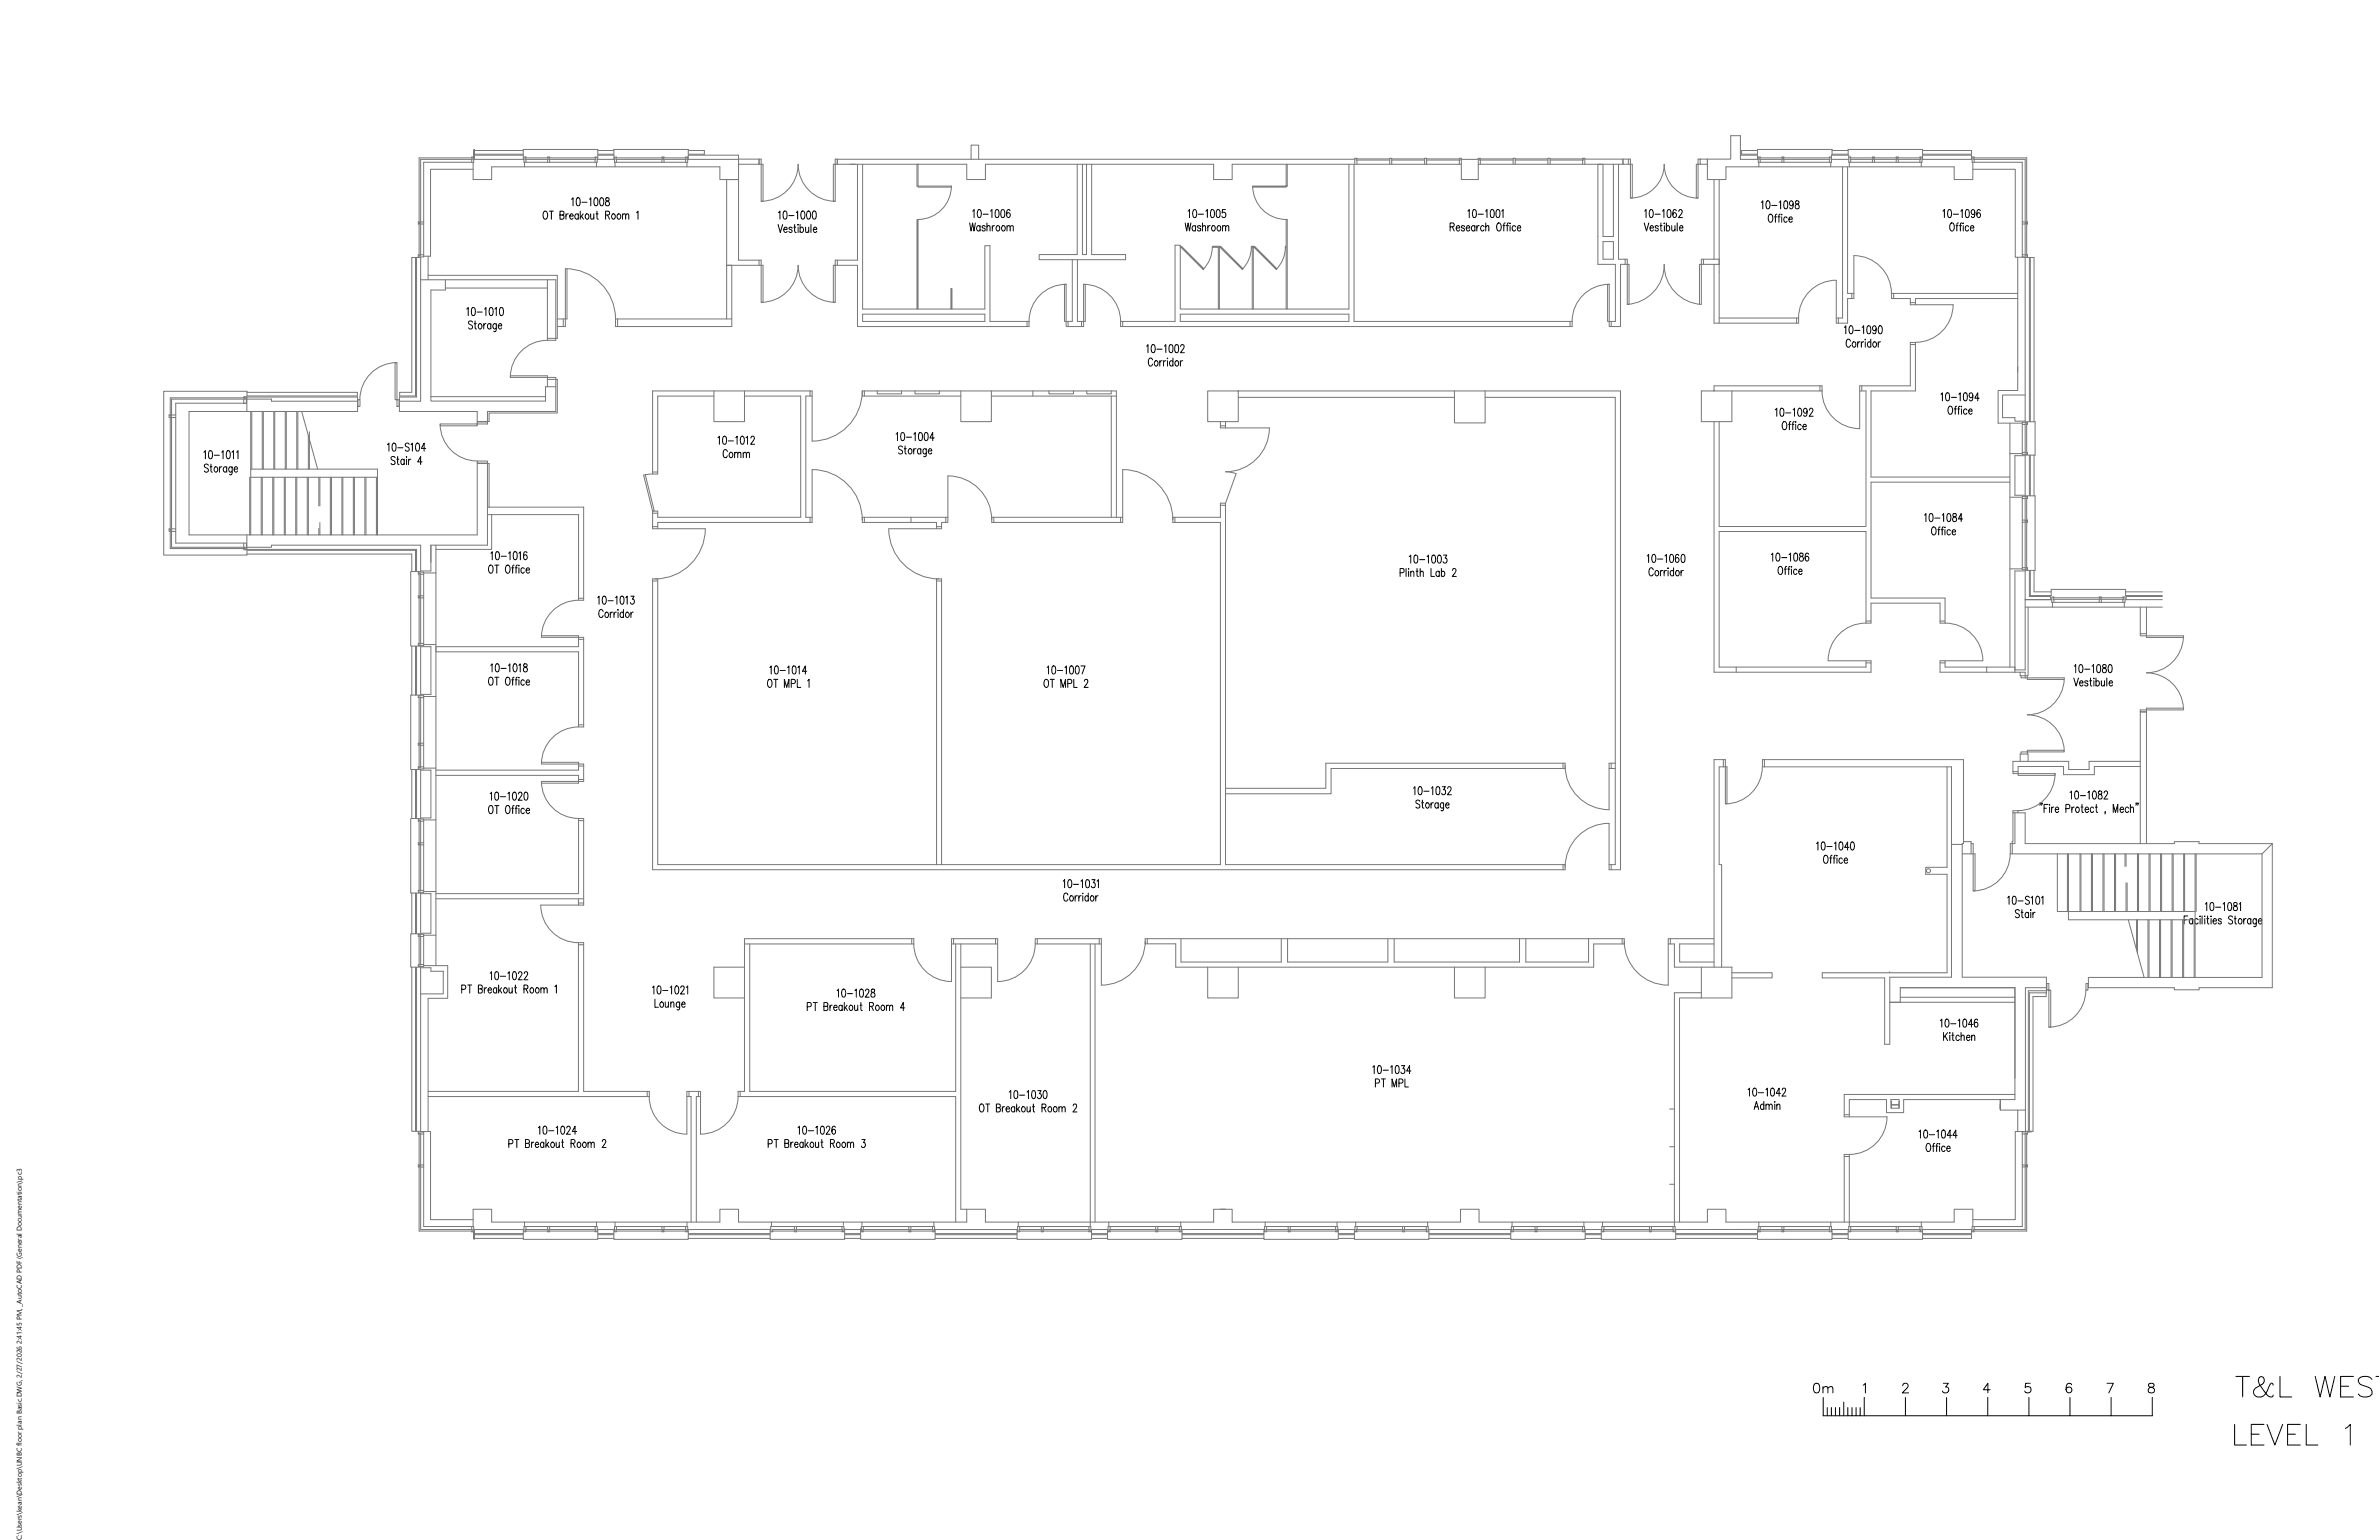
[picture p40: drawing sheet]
<svg xmlns="http://www.w3.org/2000/svg" width="432mm" height="279mm" viewBox="0 0 432 279" stroke-linecap="round" stroke-linejoin="round" font-family="sans-serif">
<defs><g id="words">
<text font-size="1.3" x="3.9" y="279.4" transform="rotate(-90 3.9 279.4)">C:\Users\kean\Desktop\UNBC floor plan Basic.DWG, 2/27/2026 2:41:45 PM, _AutoCAD PDF (General Documentation).pc3</text>
</g></defs>
<!-- layer: 3_Text -->
<g fill="none" stroke="#000" stroke-width=".18">
<path d="M98.8 38.4l.1-.1a.8 .8 0 0 1 .3 1.4l-.1 .1a.82 .82 0 0 1-.3-1.4zM99.7 38.3h.7M100.1 38.3v1.5M101.6 39l.7-.1v-.5l-.7-.1v1.5h.5l.2-.2v-.5l-.2-.1M102.7 38.8v1M103.1 38.8l-.2 .1-.2 .3M103.4 39.2h.6l-.1-.3a.46 .46 0 0 0-.5 .4 .46 .46 0 0 0 .4 .5l.2-.2M103.7 36.2l.3-.3v1.4M104.7 35.9h.3a.99 .99 0 0 1 0 1.4h-.1a1.19 1.19 0 0 1-.2-1.4zM105 39l-.1-.1a.46 .46 0 0 0-.6 .4 .46 .46 0 0 0 .5 .5l.2-.2M105 38.8v1M105.3 38.3v1.5"/>
<path d="M105.5 39.2l.4 .6M105.6 36.7h1M105.9 38.8l-.6 .7M106.4 38.9a.46 .46 0 0 1 .5 .4 .46 .46 0 0 1-.4 .5l-.3-.5zM107 36.2l.2-.3v1.4M107.2 38.8l.1 .9 .2 .1 .3-.3M107.8 38.8v1M108 35.9h.2a1.04 1.04 0 0 1 0 1.4h-.1a1.15 1.15 0 0 1-.1-1.4zM108.2 38.8h.4M108.4 38.3v1.2v.2l.2 .1M109 35.9h.3a.99 .99 0 0 1 0 1.4h-.1a1.11 1.11 0 0 1-.2-1.4zM109.9 39l.6-.1 .1-.5-.7-.1v1.5"/>
<path d="M110 35.9v.5a.54 .54 0 0 1 .6 .3 .54 .54 0 0 1-.2 .6 .46 .46 0 0 1-.6-.4 .46 .46 0 0 1 .6-.5l.2-.2-.1-.3zM110.3 39l.3 .8M111.2 38.9a.47 .47 0 0 1 .5 .3 .47 .47 0 0 1-.3 .6l-.2-.1-.2-.4zM112.1 38.9a.46 .46 0 0 1 .6 .4 .46 .46 0 0 1-.5 .5l-.2-.5zM113 39.1l.2-.3 .3 .1 .1 .9M113 38.8v1M113.6 39.1l.2-.3 .3 .1v.9M115.5 38.6l.3-.3v1.5M141.3 38.6l.3-.3v1.5M142.3 38.4l.2-.1a.99 .99 0 0 1 0 1.5h-.1a1.19 1.19 0 0 1-.1-1.4zM143.2 39.1h.9M144.5 38.6l.3-.3v1.5"/>
<path d="M145.5 38.4l.3-.1a.99 .99 0 0 1 0 1.5h-.1a1.15 1.15 0 0 1-.2-1.4zM146.6 38.4l.2-.1a.99 .99 0 0 1 0 1.5h-.1a1.11 1.11 0 0 1-.1-1.4zM147.6 38.4l.2-.1a.99 .99 0 0 1 0 1.5h-.1a1.11 1.11 0 0 1-.1-1.4zM176.6 38.3l.2-.3v1.5M177.5 38.1l.3-.1a.99 .99 0 0 1 0 1.5h-.1a1.08 1.08 0 0 1-.2-1.4zM178.4 38.9h1M179.8 38.3l.2-.3v1.5M180.8 38.1l.2-.1a.99 .99 0 0 1 0 1.5h-.1a1.12 1.12 0 0 1-.1-1.4zM181.8 38.1l.3-.1a1.04 1.04 0 0 1 0 1.5h-.1a1.12 1.12 0 0 1-.2-1.4zM183.3 38.2l-.3-.2a.9 .9 0 0 0 0 1.5 .42 .42 0 0 0 .4-.5 .42 .42 0 0 0-.5-.3l-.2 .3M215.6 38.3l.3-.3v1.5M216.6 38.1l.3-.1a.99 .99 0 0 1 0 1.5h-.1a1.08 1.08 0 0 1-.2-1.4z"/>
<path d="M217.5 38.9h1M218.9 38.3l.2-.3v1.5M219.9 38.1l.2-.1a.99 .99 0 0 1 0 1.5h-.1a1.16 1.16 0 0 1-.1-1.4zM220.9 38.1l.2-.1a.99 .99 0 0 1 0 1.5 1.12 1.12 0 0 1-.2-1.4zM222.4 38h-.5l-.1 .7a.43 .43 0 0 1 .7 .3 .43 .43 0 0 1-.7 .3v-.1M266.4 38.3l.3-.3v1.5M267.4 38.1l.3-.1a1.04 1.04 0 0 1 0 1.5h-.1a1.12 1.12 0 0 1-.2-1.4zM268.3 38.9h.9M269.6 38.3l.3-.3v1.5M270.6 38.1l.3-.1a.99 .99 0 0 1 0 1.5h-.1a1.16 1.16 0 0 1-.2-1.4zM271.7 38.1l.2-.1a.99 .99 0 0 1 0 1.5h-.1a1.16 1.16 0 0 1-.1-1.4zM272.6 38.3l.2-.3v1.5"/>
<path d="M298.5 38.3l.3-.3v1.5M299.5 38.1l.3-.1a.99 .99 0 0 1 0 1.5h-.1a1.08 1.08 0 0 1-.2-1.4zM300.4 38.9h.9M301.8 38.3l.2-.3v1.5M302.7 38.1l.3-.1a1.04 1.04 0 0 1 0 1.5h-.1a1.12 1.12 0 0 1-.2-1.4zM304.2 38.2l-.3-.2a.9 .9 0 0 0 .1 1.5 .43 .43 0 0 0 .3-.5 .43 .43 0 0 0-.5-.3l-.2 .3M304.7 38.4l.1-.2a.34 .34 0 0 1 .4-.1 .34 .34 0 0 1 .1 .5l-.6 .9h.7M319.7 36.7l.3-.3v1.5M320.7 36.5l.3-.1a.99 .99 0 0 1 0 1.5h-.2a1.08 1.08 0 0 1-.1-1.4zM321.2 38.9h.1a.8 .8 0 0 1 .5 .6 .8 .8 0 0 1-.2 .8h-.1a.8 .8 0 0 1-.6-.6 .8 .8 0 0 1 .3-.8zM321.6 37.3h.9M322.1 39.3h.4"/>
<path d="M322.5 38.9h-.2l-.1 .2v1.2M322.7 39.3h.4M322.9 36.7l.3-.3v1.5M323.1 38.9h-.2v.2v1.2M323.4 38.9v.1zM323.4 39.3v1M323.9 36.5l.3-.1a.99 .99 0 0 1 0 1.5h-.1a1.16 1.16 0 0 1-.2-1.4zM324.4 39.6l-.1-.2a.47 .47 0 0 0-.6 .3 .47 .47 0 0 0 .3 .6l.4-.2M324.7 39.8h.6l-.1-.4a.47 .47 0 0 0-.6 .3 .47 .47 0 0 0 .4 .6l.3-.2M325.5 36.9l-.2 .4a.4 .4 0 0 1-.5-.4 .4 .4 0 0 1 .5-.4 1.08 1.08 0 0 1-.1 1.4l-.4-.2M325.9 36.5v.4a.53 .53 0 0 1 .6 .4 .53 .53 0 0 1-.2 .6 .45 .45 0 0 1-.5-.5 .45 .45 0 0 1 .6-.4l.1-.1a.3 .3 0 0 0-.2-.5zM352.7 38.3l.2-.3v1.5"/>
<path d="M353.7 38.1l.2-.1a.99 .99 0 0 1 0 1.5h-.1a1.16 1.16 0 0 1-.1-1.4zM354.5 38.9h1M355.9 38.3l.3-.3v1.5M356.9 38.1l.2-.1a1.04 1.04 0 0 1 0 1.5h-.1a1.12 1.12 0 0 1-.1-1.4zM358.4 38.5l-.1 .4a.4 .4 0 0 1-.5-.4 .4 .4 0 0 1 .5-.4l.1 .4a.69 .69 0 0 1-.4 1l-.2-.2M359.4 38.2l-.3-.2a.88 .88 0 0 0 .1 1.5 .43 .43 0 0 0 .3-.5 .43 .43 0 0 0-.5-.3l-.2 .3M84.7 56.1l.3-.3v1.5M85.7 55.9l.3-.1a.98 .98 0 0 1 0 1.5h-.1a1.15 1.15 0 0 1-.2-1.4zM85.8 58.4a.37 .37 0 0 0-.5-.2 .37 .37 0 0 0-.2 .5l.5 .3a.39 .39 0 0 1 .1 .6 .39 .39 0 0 1-.7-.1M86.1 58.7h.3M86.2 58.2v1.2l.1 .2 .2 .1M86.6 56.6h.9"/>
<path d="M87 58.8a.46 .46 0 0 1 .5 .4 .46 .46 0 0 1-.4 .5l-.3-.4zM87.8 58.7v1M87.9 56.1l.3-.3v1.5M88.2 58.7a.36 .36 0 0 0-.4 .4M88.9 55.9l.3-.1a.98 .98 0 0 1 0 1.5h-.1a1.11 1.11 0 0 1-.2-1.4zM89.1 58.9l-.1-.1a.47 .47 0 0 0-.6 .3 .47 .47 0 0 0 .3 .6l.4-.2M89.1 58.7v1M89.8 56.1l.3-.3v1.5M90.1 58.7l-.1 1.3-.1 .2-.3-.1M90.1 58.9l-.1-.1a.46 .46 0 0 0-.6 .4 .46 .46 0 0 0 .5 .5l.2-.2M90.4 59.1h.7l-.1-.3a.46 .46 0 0 0-.6 .4 .46 .46 0 0 0 .5 .5l.2-.2M90.8 55.9l.3-.1a.98 .98 0 0 1 0 1.5h-.1a1.15 1.15 0 0 1-.2-1.4z"/>
<path d="M141.2 40.7l.4 1.5 .4-1.5M142.3 41.6h.6l-.1-.3a.47 .47 0 0 0-.6 .3 .47 .47 0 0 0 .3 .6l.4-.2M143.8 41.4a.3 .3 0 0 0-.3-.2 .3 .3 0 0 0-.3 .2l.6 .5-.2 .3-.4-.2M144.1 41.2h.3M144.2 40.7v1.2l.3 .3M144.9 40.7v.2zM144.9 41.2v1M145.2 41.4l.1-.1a.47 .47 0 0 1 .6 .3 .47 .47 0 0 1-.3 .6l-.4-.2M145.2 40.7v1.5M146.2 41.2l.1 .9 .2 .1 .3-.3M146.8 41.2v1M147.2 40.7v1.5"/>
<path d="M147.6 41.6h.7l-.2-.3a.46 .46 0 0 0-.5 .4 .46 .46 0 0 0 .4 .5l.3-.2M176 40.4l.3 1.5 .2-1.5 .3 1.5 .2-1.5M177.9 41.1l-.1-.1a.43 .43 0 0 0-.6 .4 .43 .43 0 0 0 .6 .4l.1-.1M177.9 40.9v1M178.8 41.1a.3 .3 0 0 0-.3-.2 .3 .3 0 0 0-.3 .2l.1 .2 .5 .2v.2a.3 .3 0 0 1-.3 .2 .3 .3 0 0 1-.3-.2M179.1 41.2l.3-.3 .2 .1 .1 .9M179.1 40.4v1.5M180.1 40.9v1M180.5 40.9a.39 .39 0 0 0-.4 .5M181 41a.47 .47 0 0 1 .5 .3 .47 .47 0 0 1-.3 .6 .51 .51 0 0 1-.4-.4 .51 .51 0 0 1 .2-.5zM181.9 41a.47 .47 0 0 1 .6 .3 .47 .47 0 0 1-.3 .6 .51 .51 0 0 1-.4-.4 .51 .51 0 0 1 .1-.5zM182.8 41.2l.2-.3 .3 .1v.9"/>
<path d="M182.8 40.9v1M183.3 41.2l.3-.3 .3 .1v.9M215.1 40.4l.3 1.5 .2-1.5 .3 1.5 .3-1.5M217 41.1l-.1-.1a.43 .43 0 0 0-.5 .4 .43 .43 0 0 0 .5 .4l.1-.1M217 40.9v1M217.9 41.1a.3 .3 0 0 0-.3-.2 .3 .3 0 0 0-.2 .2v.2l.5 .2v.2a.3 .3 0 0 1-.3 .2 .3 .3 0 0 1-.2-.2M218.2 41.2l.3-.3 .3 .1v.9M218.2 40.4v1.5M219.2 40.9v1M219.6 40.9a.39 .39 0 0 0-.4 .5M220.1 41a.47 .47 0 0 1 .5 .3 .47 .47 0 0 1-.3 .6 .51 .51 0 0 1-.4-.4 .51 .51 0 0 1 .2-.5zM221.1 41a.47 .47 0 0 1 .5 .3 .47 .47 0 0 1-.3 .6 .51 .51 0 0 1-.4-.4 .51 .51 0 0 1 .2-.5z"/>
<path d="M221.9 41.2l.2-.3 .3 .1 .1 .9M221.9 40.9v1M222.5 41.2l.2-.3 .3 .1v.9M263.2 41.1h.6l.1-.2-.1-.4-.6-.1v1.5M263.6 41.1l.3 .8M264.3 41.4h.6l-.1-.4a.48 .48 0 0 0-.5 .3 .48 .48 0 0 0 .3 .6l.3-.2M265.8 41.1a.29 .29 0 0 0-.3-.2 .29 .29 0 0 0-.3 .2l.6 .4v.2a.29 .29 0 0 1-.3 .2 .29 .29 0 0 1-.3-.2M266.1 41.4h.7l-.1-.4a.48 .48 0 0 0-.6 .3 .48 .48 0 0 0 .3 .6l.4-.2M267.7 41.1l-.1-.1a.43 .43 0 0 0-.5 .4 .43 .43 0 0 0 .5 .4l.1-.1M267.7 40.9v1M268.1 40.9v1M268.5 40.9a.39 .39 0 0 0-.4 .5"/>
<path d="M269.4 41.1l-.1-.1a.48 .48 0 0 0-.6 .3 .48 .48 0 0 0 .3 .6l.4-.2M269.7 41.2l.2-.3 .3 .1v.9M269.7 40.4v1.5M271.9 40.5l.1-.1a.81 .81 0 0 1 .3 1.4l-.1 .1a.8 .8 0 0 1-.6-.6 .8 .8 0 0 1 .3-.8zM272.8 40.9h.4M273.2 40.4l-.2 .1-.1 .2v1.2M273.4 40.9h.4M273.8 40.4l-.2 .1v.2v1.2M274.1 40.4v.2zM274.1 40.9v1M275.1 41.1l-.1-.1a.47 .47 0 0 0-.6 .3 .47 .47 0 0 0 .3 .6l.4-.2M275.4 41.4h.6l-.1-.4a.48 .48 0 0 0-.6 .3 .48 .48 0 0 0 .4 .6l.3-.2"/>
<path d="M298.4 40.4l.5 1.5 .4-1.5M299.5 41.4h.6l-.1-.4a.47 .47 0 0 0-.6 .3 .47 .47 0 0 0 .3 .6l.4-.2M301 41.1a.28 .28 0 0 0-.4-.2 .28 .28 0 0 0-.1 .4l.4 .2 .1 .2a.3 .3 0 0 1-.3 .2 .3 .3 0 0 1-.3-.2M301.3 40.9h.4M301.5 40.4v1.2v.2l.2 .1M302.1 40.4v.2zM302.1 40.9v1M302.5 41.1l.1-.1a.47 .47 0 0 1 .5 .3 .47 .47 0 0 1-.3 .6l-.3-.2M302.5 40.4v1.5M303.4 40.9l.1 .9 .2 .1 .3-.3M304 40.9v1M304.4 40.4v1.5"/>
<path d="M304.8 41.4h.7l-.1-.4a.47 .47 0 0 0-.6 .3 .47 .47 0 0 0 .3 .6l.4-.2M334.8 59.4l.2-.3v1.5M335.8 59.2l.2-.1a.99 .99 0 0 1 0 1.5h-.1a1.08 1.08 0 0 1-.1-1.4zM336.6 59.9h1M338 59.4l.3-.3v1.5M339 59.2l.2-.1a.99 .99 0 0 1 0 1.5 1.12 1.12 0 0 1-.2-1.4zM340.6 59.6l-.2 .3a.4 .4 0 0 1-.5-.3 .4 .4 0 0 1 .5-.4l.2 .4a.72 .72 0 0 1-.5 1l-.2-.3M341.1 59.2l.2-.1a.99 .99 0 0 1 0 1.5h-.1a1.12 1.12 0 0 1-.1-1.4zM354.1 40.5l.1-.1a.81 .81 0 0 1 .3 1.4l-.1 .1a.8 .8 0 0 1-.6-.6 .8 .8 0 0 1 .3-.8zM355 40.9h.4M355.5 40.4l-.3 .1v.2v1.2M355.7 40.9h.3"/>
<path d="M356.1 40.4l-.2 .1-.1 .2v1.2M356.3 40.4v.2zM356.3 40.9v1M357.3 41.1l-.1-.1a.47 .47 0 0 0-.6 .3 .47 .47 0 0 0 .4 .6l.3-.2M357.6 41.4h.7l-.1-.4a.48 .48 0 0 0-.6 .3 .48 .48 0 0 0 .3 .6l.4-.2M130.3 79.4l.3-.3v1.5M131.3 79.2l.3-.1a.99 .99 0 0 1 0 1.5h-.2a1.16 1.16 0 0 1-.1-1.4zM132.2 80h.9M133.5 79.4l.3-.3v1.5M134.5 79.2l.3-.1a.99 .99 0 0 1 0 1.5h-.1a1.12 1.12 0 0 1-.2-1.4zM135.4 79.4l.3-.3v1.5M136.3 79.5l.1-.2a.33 .33 0 0 1 .4-.1 .33 .33 0 0 1 .1 .5l-.7 .9h.8"/>
<path d="M162.6 78.8l.3-.3v1.4M163.6 78.5h.3a.98 .98 0 0 1 0 1.4h-.1a1.15 1.15 0 0 1-.2-1.4zM164.5 79.3h1M165.9 78.8l.2-.3v1.4M166.9 78.5h.2a.98 .98 0 0 1 0 1.4h-.1a1.19 1.19 0 0 1-.1-1.4zM167.9 78.5h.2a.98 .98 0 0 1 0 1.4h-.1a1.19 1.19 0 0 1-.1-1.4zM169.6 79.5h-.8l.5-1v1.4M208.1 62.8l.3-.3v1.5M209.1 62.6l.3-.1a.98 .98 0 0 1 0 1.5h-.1a1.11 1.11 0 0 1-.2-1.4zM209.2 65.3a.4 .4 0 0 0-.5-.3 .4 .4 0 0 0-.3 .5v.3a.4 .4 0 0 0 .3 .6 .4 .4 0 0 0 .5-.3M209.7 65.5a.47 .47 0 0 1 .6 .3 .47 .47 0 0 1-.4 .6l-.2-.1-.2-.3zM210 63.4h.9"/>
<path d="M210.5 65.4v1M210.9 65.4l-.2 .1-.2 .3M211.2 65.4v1M211.3 62.8l.3-.3v1.5M211.6 65.4l-.3 .1-.1 .3M211.9 65v.1zM211.9 65.4v1M212.3 62.6l.3-.1a.98 .98 0 0 1 0 1.5h-.1a1.19 1.19 0 0 1-.2-1.4zM212.9 65.6l-.1-.1a.47 .47 0 0 0-.6 .3 .47 .47 0 0 0 .3 .6l.4-.2M212.9 65v1.4M213.4 62.6l.2-.1a1.03 1.03 0 0 1 0 1.5h-.1a1.15 1.15 0 0 1-.1-1.4zM213.4 65.5a.47 .47 0 0 1 .6 .3 .47 .47 0 0 1-.3 .6l-.3-.1-.1-.3z"/>
<path d="M214.2 65.4v1M214.3 62.9l.2-.4 .4 .2v.4l-.7 .9h.8M214.7 65.4l-.3 .1-.2 .3M322.2 74.4l.3-.3v1.4M323.2 74.1h.3a.99 .99 0 0 1 0 1.4h-.1a1.12 1.12 0 0 1-.2-1.4zM323.7 76.6l.1-.1a.82 .82 0 0 1 .3 1.4l-.1 .1a.81 .81 0 0 1-.3-1.4zM324.1 74.9h.9M324.6 77h.4M325 76.5l-.2 .1v.2v1.2M325.2 77h.4M325.5 74.4l.2-.3v1.4M325.7 76.5l-.2 .1-.1 .2v1.2"/>
<path d="M325.9 76.5v.1zM325.9 77v1M326.5 74.1h.2a.99 .99 0 0 1 0 1.4h-.1a1.08 1.08 0 0 1-.1-1.4zM326.9 77.2l-.1-.2a.43 .43 0 0 0-.5 .5 .43 .43 0 0 0 .5 .4l.1-.2M327.2 77.4h.7l-.2-.4a.47 .47 0 0 0-.5 .4 .47 .47 0 0 0 .3 .6l.4-.3M328 74.5l-.1 .4a.4 .4 0 0 1-.6-.4 .4 .4 0 0 1 .6-.4l.1 .4a.7 .7 0 0 1-.4 1l-.2-.2M328.4 74.4l.1-.2a.33 .33 0 0 1 .5 0 .33 .33 0 0 1 0 .4l-.6 .9h.7M335.9 61.9a.41 .41 0 0 0-.5-.4 .41 .41 0 0 0-.3 .6v.3a.41 .41 0 0 0 .3 .6 .41 .41 0 0 0 .5-.3M336.3 62.1a.47 .47 0 0 1 .6 .3 .47 .47 0 0 1-.3 .6 .51 .51 0 0 1-.4-.4 .51 .51 0 0 1 .1-.5zM337.2 62v1M337.6 62l-.3 .1-.1 .3M337.8 62v1"/>
<path d="M338.3 62l-.3 .1-.2 .3M338.6 61.5v.2zM338.6 62v1M339.6 62.2l-.2-.1a.47 .47 0 0 0-.5 .3 .47 .47 0 0 0 .3 .6l.4-.2M339.6 61.5v1.5M340.1 62.1a.47 .47 0 0 1 .6 .3 .47 .47 0 0 1-.4 .6 .51 .51 0 0 1-.4-.4 .51 .51 0 0 1 .2-.5zM340.9 62v1M341.3 62l-.2 .1-.2 .3M352.3 71.5l.3-.2v1.4M353.3 71.3h.2a.98 .98 0 0 1 0 1.4h-.1a1.11 1.11 0 0 1-.1-1.4zM353.8 73.8l.1-.1a.8 .8 0 0 1 .3 1.4l-.1 .1a.82 .82 0 0 1-.3-1.4zM354.2 72.1h.9"/>
<path d="M354.7 74.2h.4M355.1 73.7l-.2 .1v.2v1.2M355.3 74.2h.4M355.5 71.5l.3-.2v1.4M355.8 73.7l-.2 .1-.1 .2v1.2M356 73.7v.1zM356 74.2v1M356.5 71.3h.3a1.03 1.03 0 0 1 0 1.4h-.1a1.15 1.15 0 0 1-.2-1.4zM357 74.4l-.1-.1a.46 .46 0 0 0-.5 .4 .46 .46 0 0 0 .4 .5l.2-.2M357.3 74.6h.6l-.1-.3a.46 .46 0 0 0-.5 .4 .46 .46 0 0 0 .4 .5l.2-.2M358.1 71.8l-.2 .3a.4 .4 0 0 1-.5-.4 .4 .4 0 0 1 .5-.4l.2 .5a.69 .69 0 0 1-.4 .9l-.2-.2M359.2 72.2h-.8l.6-.9v1.4"/>
<path d="M37 82l.3-.2v1.4M37.8 84.4a.39 .39 0 0 0-.4-.2 .39 .39 0 0 0-.3 .3l.1 .3 .4 .2a.38 .38 0 0 1 .2 .5 .38 .38 0 0 1-.6 .1l-.1-.2M38 81.8h.2a.99 .99 0 0 1 0 1.4h-.1a1.19 1.19 0 0 1-.1-1.4zM38.1 84.7h.4M38.3 84.2v1.2v.2l.2 .1M38.9 82.6h.9M39 84.8a.46 .46 0 0 1 .5 .4 .46 .46 0 0 1-.4 .5l-.2-.5zM39.8 84.7v1M40.2 82l.3-.2v1.4M40.3 84.7a.39 .39 0 0 0-.5 .4M41.1 84.9l-.1-.1a.46 .46 0 0 0-.5 .4 .46 .46 0 0 0 .4 .5l.2-.3M41.1 84.7v1"/>
<path d="M41.2 81.8h.3a.99 .99 0 0 1 0 1.4h-.1a1.11 1.11 0 0 1-.2-1.4zM42.1 82l.3-.2v1.4M42.1 84.7v1.3l-.2 .1h-.2M42.1 84.9l-.1-.1a.48 .48 0 0 0-.5 .3 .48 .48 0 0 0 .3 .6l.3-.3M42.5 85.1h.6l-.1-.3a.47 .47 0 0 0-.6 .3 .47 .47 0 0 0 .4 .6l.3-.3M42.9 82l.3-.2v1.4M70.3 80.7l.3-.3v1.5M71.3 80.5l.3-.1a.99 .99 0 0 1 0 1.5h-.1a1.12 1.12 0 0 1-.2-1.4zM71.7 83a.37 .37 0 0 0-.5-.2 .37 .37 0 0 0-.2 .5l.5 .3a.39 .39 0 0 1 .1 .6 .39 .39 0 0 1-.6-.1M72 83.3h.4M72.2 82.8v1.2v.2l.2 .1M72.2 81.2h.9"/>
<path d="M73.4 83.5l-.1-.1a.47 .47 0 0 0-.6 .3 .47 .47 0 0 0 .3 .6l.4-.2M73.4 83.3v1M73.8 82.8v.2zM73.8 83.3v1M74.1 83.3v1M74.3 80.6a.37 .37 0 0 0-.5-.2 .37 .37 0 0 0-.2 .5l.5 .3a.39 .39 0 0 1 .1 .6 .39 .39 0 0 1-.6-.2M74.6 83.3a.39 .39 0 0 0-.5 .4M74.6 80.7l.2-.3v1.5M75.6 80.5l.2-.1a.99 .99 0 0 1 0 1.5h-.1a1.08 1.08 0 0 1-.1-1.4zM76.6 83.8h-.8l.5-1v1.5M77.3 81.4h-.8l.5-1v1.5M132 81.9a.4 .4 0 0 0-.5-.3 .4 .4 0 0 0-.2 .5v.4a.4 .4 0 0 0 .2 .5 .4 .4 0 0 0 .5-.3"/>
<path d="M132.5 82.1a.47 .47 0 0 1 .6 .4 .47 .47 0 0 1-.3 .5 .51 .51 0 0 1-.5-.3 .51 .51 0 0 1 .2-.6zM133.3 82.3l.3-.2h.2l.1 .9M133.3 82.1v.9M133.9 82.3l.3-.2h.2l.1 .9M134.9 82.3l.2-.2h.3l.1 .9M134.9 82.1v.9M135.5 82.3l.2-.2h.3v.9M163.8 81.1l-.5-.2a.33 .33 0 0 0-.2 .3 .33 .33 0 0 0 .2 .3l.5 .3v.4l-.2 .2-.5-.2M164.1 81.4h.4M164.3 80.9v1.2v.2l.2 .1M165 81.5a.42 .42 0 0 1 .5 .4 .42 .42 0 0 1-.5 .4l-.2-.3zM165.8 81.4v1"/>
<path d="M166.3 81.4l-.3 .1-.2 .3M167.1 81.6l-.1-.1a.43 .43 0 0 0-.5 .4 .43 .43 0 0 0 .5 .4l.1-.1M167.1 81.4v1M168.1 81.4v1.3l-.2 .1h-.2M168.1 81.6l-.1-.1a.42 .42 0 0 0-.5 .4 .42 .42 0 0 0 .5 .4l.1-.1M168.5 81.8h.6l-.1-.3a.43 .43 0 0 0-.5 .4 .43 .43 0 0 0 .5 .4l.1-.1M349.3 93.5l.3-.3v1.4M350.3 93.2h.3a1.03 1.03 0 0 1 0 1.4h-.1a1.15 1.15 0 0 1-.2-1.4zM350.8 95.7l.1-.1a.79 .79 0 0 1 .6 .6 .79 .79 0 0 1-.3 .8h-.1a.79 .79 0 0 1-.6-.5 .79 .79 0 0 1 .3-.8zM351.2 94h.9M351.7 96.1h.4M352.1 95.6l-.2 .1v.2v1.1"/>
<path d="M352.3 96.1h.4M352.5 93.5l.3-.3v1.4M352.8 95.6l-.2 .1-.1 .2v1.1M353 95.6v.1zM353 96.1v.9M353.5 93.2h.3a.98 .98 0 0 1 0 1.4h-.1a1.11 1.11 0 0 1-.2-1.4zM354 96.3l-.1-.1a.42 .42 0 0 0-.5 .4 .42 .42 0 0 0 .5 .4l.1-.1M354.3 96.5h.6l-.1-.3a.42 .42 0 0 0-.5 .4 .42 .42 0 0 0 .5 .4l.1-.1M354.5 93.2v.5a.54 .54 0 0 1 .6 .3 .54 .54 0 0 1-.2 .6 .49 .49 0 0 1-.5-.5 .49 .49 0 0 1 .6-.4v-.5zM356.2 94.1h-.7l.5-.9v1.4M88.9 102.6l.1-.1a.8 .8 0 0 1 .3 1.4l-.1 .1a.82 .82 0 0 1-.3-1.4zM89.1 100.4l.2-.3v1.5"/>
<path d="M89.8 102.5h.8M90.1 100.2l.2-.1a.98 .98 0 0 1 0 1.5h-.1a1.15 1.15 0 0 1-.1-1.4zM90.2 102.5v1.5M91 100.9h.9M91.9 102.6l.2-.1a.8 .8 0 0 1 .3 1.4l-.1 .1a.82 .82 0 0 1-.4-1.4zM92.3 100.4l.3-.3v1.5M92.9 103h.3M93.3 100.2l.3-.1a.98 .98 0 0 1 0 1.5h-.1a1.19 1.19 0 0 1-.2-1.4zM93.3 102.5l-.2 .1-.1 .2v1.2M93.5 103h.4M93.9 102.5l-.2 .1v.2v1.2M94.2 100.4l.2-.3v1.5"/>
<path d="M94.2 102.5v.2zM94.2 103v1M95.2 103.2l-.1-.1a.46 .46 0 0 0-.6 .4 .46 .46 0 0 0 .5 .5l.2-.2M95.5 103.4h.6l-.1-.3a.46 .46 0 0 0-.5 .4 .46 .46 0 0 0 .4 .5l.2-.2M95.7 100.3l-.4-.2a.9 .9 0 0 0 .1 1.5 .44 .44 0 0 0 .3-.6 .44 .44 0 0 0-.5-.3l-.2 .4M108.5 108.4l.2-.2v1.4M109.5 108.2h.2a.98 .98 0 0 1 0 1.4h-.1a1.11 1.11 0 0 1-.1-1.4zM109.5 110.9a.41 .41 0 0 0-.5-.3 .41 .41 0 0 0-.3 .5v.4a.41 .41 0 0 0 .3 .5 .41 .41 0 0 0 .5-.3M109.9 111.1a.46 .46 0 0 1 .6 .4 .46 .46 0 0 1-.3 .5 .5 .5 0 0 1-.4-.3 .5 .5 0 0 1 .1-.6zM110.4 109h.9M110.8 111.1v.9M111.2 111.1h-.3l-.1 .4"/>
<path d="M111.4 111.1v.9M111.7 108.4l.3-.2v1.4M111.9 111.1h-.3l-.2 .4M112.2 110.6v.1zM112.2 111.1v.9M112.7 108.2h.3a1.03 1.03 0 0 1 0 1.4h-.1a1.15 1.15 0 0 1-.2-1.4zM113.2 111.3l-.1-.2a.46 .46 0 0 0-.6 .4 .46 .46 0 0 0 .3 .5l.4-.2M113.2 110.6v1.4M113.6 108.4l.2-.2v1.4M113.7 111.1a.46 .46 0 0 1 .6 .4 .46 .46 0 0 1-.4 .5 .5 .5 0 0 1-.4-.3 .5 .5 0 0 1 .2-.6zM114.5 108.2h.6l-.3 .5a.42 .42 0 0 1 .3 .6 .42 .42 0 0 1-.7 0M114.5 111.1v.9"/>
<path d="M114.9 111.1h-.2l-.2 .4M254.1 103.9h.5l.2-.1-.1-.6-.6-.1v1.5M255.2 103.1v1.5M255.7 103.1v.2zM255.7 103.6v1M255.8 101l.3-.3v1.5M256.1 103.9l.2-.3 .3 .1v.9M256.1 103.6v1M256.8 100.8l.2-.1a.98 .98 0 0 1 0 1.5h-.1a1.19 1.19 0 0 1-.1-1.4zM257 103.6h.4M257.2 103.1v1.2v.2l.3 .1M257.7 101.5h.9"/>
<path d="M257.8 103.9l.2-.3 .3 .1v.9M257.8 103.1v1.5M259 101l.3-.3v1.5M259.7 103.1v1.5h.7M260 100.8l.3-.1a1.03 1.03 0 0 1 0 1.5h-.1a1.15 1.15 0 0 1-.2-1.4zM261 100.8l.3-.1a.98 .98 0 0 1 0 1.5h-.1a1.11 1.11 0 0 1-.2-1.4zM261.2 103.8v-.1a.43 .43 0 0 0-.6 .4 .43 .43 0 0 0 .6 .4v-.1M261.2 103.6v1M261.6 103.8l.1-.1a.42 .42 0 0 1 .5 .4 .42 .42 0 0 1-.5 .4l-.1-.1M261.6 103.1v1.5M262 100.7h.6l-.3 .6a.42 .42 0 0 1 .3 .6 .42 .42 0 0 1-.7 0M263.7 103.5l.1-.4 .4 .1 .1 .2-.2 .5-.5 .7h.7"/>
<path d="M299 100.9l.2-.3v1.4M300 100.7l.2-.1a.99 .99 0 0 1 0 1.4h-.1a1.08 1.08 0 0 1-.1-1.3zM300.1 103.4a.41 .41 0 0 0-.5-.4 .41 .41 0 0 0-.3 .6v.3a.41 .41 0 0 0 .3 .6 .41 .41 0 0 0 .5-.4M300.5 103.6a.47 .47 0 0 1 .6 .3 .47 .47 0 0 1-.3 .6 .51 .51 0 0 1-.4-.4 .51 .51 0 0 1 .1-.5zM300.8 101.4h1M301.4 103.5v1M301.8 103.5l-.3 .1-.1 .3M302 103.5v1M302.2 100.9l.3-.3v1.4M302.5 103.5l-.3 .1-.2 .3M302.8 103v.2zM302.8 103.5v1"/>
<path d="M303.2 100.7l.2-.1a.99 .99 0 0 1 0 1.4h-.1a1.16 1.16 0 0 1-.1-1.3zM303.8 103.7l-.1-.1a.47 .47 0 0 0-.6 .3 .47 .47 0 0 0 .3 .6l.4-.2M303.8 103v1.5M304.3 103.6a.47 .47 0 0 1 .6 .3 .47 .47 0 0 1-.4 .6 .51 .51 0 0 1-.4-.4 .51 .51 0 0 1 .2-.5zM304.7 100.8l-.3-.2a.9 .9 0 0 0 0 1.4 .41 .41 0 0 0 .4-.5 .41 .41 0 0 0-.7-.2v.3M305.1 103.5v1M305.3 100.7l.2-.1a1.04 1.04 0 0 1 0 1.4h-.1a1.12 1.12 0 0 1-.1-1.3zM305.5 103.5l-.2 .1-.2 .3M321.5 100.6l.3-.2v1.4M322.5 100.4h.2a.98 .98 0 0 1 0 1.4h-.1a1.11 1.11 0 0 1-.1-1.4zM322.9 102.8h.1a.77 .77 0 0 1 .6 .7 .77 .77 0 0 1-.6 .7 .99 .99 0 0 1-.1-1.4zM323.4 101.2h.9"/>
<path d="M323.9 103.3h.3M324.3 102.8h-.2l-.1 .3v1.1M324.5 103.3h.4M324.7 100.6l.3-.2v1.4M324.9 102.8h-.2v.3v1.1M325.2 102.8v.1zM325.2 103.3v.9M325.7 100.4h.3a.98 .98 0 0 1 0 1.4h-.1a1.15 1.15 0 0 1-.2-1.4zM326.2 103.5l-.1-.2a.46 .46 0 0 0-.6 .4 .46 .46 0 0 0 .3 .5l.4-.2M326.5 103.7h.6l-.1-.4a.46 .46 0 0 0-.6 .4 .46 .46 0 0 0 .3 .5l.4-.2M326.7 100.4v.4a.49 .49 0 0 1 .6 .4 .49 .49 0 0 1-.4 .6 .53 .53 0 0 1-.3-.6 .53 .53 0 0 1 .6-.4 .3 .3 0 0 0-.1-.4zM328.3 100.6a.28 .28 0 0 0-.5-.2l-.1 .2a.98 .98 0 0 0 .3 1.2 .43 .43 0 0 0 .3-.5 .43 .43 0 0 0-.5-.3l-.2 .3"/>
<path d="M88.9 122.9h.1a.8 .8 0 0 1 .3 1.3l-.1 .1a.8 .8 0 0 1-.3-1.4zM89.1 120.7l.2-.3v1.5M89.8 122.9h.8M90 120.5l.3-.1a1.03 1.03 0 0 1 0 1.5h-.1a1.15 1.15 0 0 1-.2-1.4zM90.2 122.9v1.4M90.9 121.3h1M91.9 122.9h.2a.8 .8 0 0 1 .3 1.3l-.1 .1a.8 .8 0 0 1-.4-1.4zM92.3 120.7l.2-.3v1.5M92.9 123.3h.3M93.3 120.5l.2-.1a.98 .98 0 0 1 0 1.5h-.1a1.11 1.11 0 0 1-.1-1.4zM93.3 122.9h-.2l-.1 .2v1.2M93.5 123.3h.4"/>
<path d="M93.9 122.9h-.2v.2v1.2M94.2 120.7l.2-.3v1.5M94.2 122.9v.1zM94.2 123.3v1M95.1 120.5v.4a.49 .49 0 0 1 .6 .4 .49 .49 0 0 1-.4 .6 .53 .53 0 0 1-.3-.6 .53 .53 0 0 1 .6-.4 .3 .3 0 0 0-.1-.5zM95.2 123.5l-.1-.1a.47 .47 0 0 0-.6 .3 .47 .47 0 0 0 .3 .6l.4-.2M95.5 123.8h.6l-.1-.4a.46 .46 0 0 0-.6 .3 .46 .46 0 0 0 .4 .6l.3-.2M139.5 123.3h.1a.8 .8 0 0 1 .3 1.3l-.1 .1a.82 .82 0 0 1-.3-1.4zM139.7 121.1l.3-.3v1.5M140.4 123.3h.8M140.7 120.9l.3-.1a1.04 1.04 0 0 1 0 1.5h-.1a1.15 1.15 0 0 1-.2-1.4zM140.8 123.3v1.4"/>
<path d="M141.6 121.6h.9M142.4 124.7v-1.4l.4 1.4 .4-1.4v1.4M142.9 121.1l.3-.3v1.5M143.6 124h.7l.1-.3-.1-.4h-.7v1.4M143.9 120.9l.3-.1a.99 .99 0 0 1 0 1.5h-.1a1.19 1.19 0 0 1-.2-1.4zM144.7 123.3v1.4h.6M144.8 121.1l.3-.3v1.5M146.4 121.8h-.8l.6-1v1.5M146.6 123.5l.3-.2v1.4M189.7 123.3h.1a.8 .8 0 0 1 .3 1.3l-.1 .1a.82 .82 0 0 1-.3-1.4zM190.1 121.1l.2-.3v1.5M190.6 123.3h.8"/>
<path d="M191 123.3v1.4M191.1 120.9l.2-.1a.99 .99 0 0 1 0 1.5h-.1a1.19 1.19 0 0 1-.1-1.4zM191.9 121.6h1M192.6 124.7v-1.4l.4 1.4 .4-1.4v1.4M193.3 121.1l.2-.3v1.5M193.8 124h.6l.1-.3-.1-.4h-.6v1.4M194.3 120.9l.2-.1a1.04 1.04 0 0 1 0 1.5h-.1a1.15 1.15 0 0 1-.1-1.4zM194.9 123.3v1.4h.6M195.3 120.9l.3-.1a.99 .99 0 0 1 0 1.5h-.1a1.11 1.11 0 0 1-.2-1.4zM196.2 120.8h.7l-.5 1.5M196.8 123.6l.1-.3h.4l.1 .4-.6 1h.7M376.4 123l.4 1.5 .5-1.5"/>
<path d="M376.5 120.9l.2-.3v1.4M377.4 123.9h.7l-.1-.3a.43 .43 0 0 0-.6 .4 .43 .43 0 0 0 .6 .4l.1-.1M377.5 120.7l.2-.1a.98 .98 0 0 1 0 1.4h-.1a1.11 1.11 0 0 1-.1-1.3zM378.4 121.4h.9M379 123.7a.27 .27 0 0 0-.4-.2 .27 .27 0 0 0-.2 .3l.4 .2 .2 .3a.3 .3 0 0 1-.3 .2 .3 .3 0 0 1-.3-.2M379.3 123.5h.3M379.4 123v1.2l.1 .2 .2 .1M379.7 120.9l.3-.3v1.4M380 123v.1zM380 123.5v1M380.4 123.7l.1-.1a.42 .42 0 0 1 .5 .4 .42 .42 0 0 1-.5 .4l-.1-.1M380.4 123v1.5"/>
<path d="M380.7 120.7l.3-.1a.98 .98 0 0 1 0 1.4h-.1a1.15 1.15 0 0 1-.2-1.3zM381.4 123.5l.1 .9 .2 .1 .3-.3M381.7 120.7v.4a.49 .49 0 0 1 .6 .4 .49 .49 0 0 1-.5 .5 .53 .53 0 0 1-.2-.6 .53 .53 0 0 1 .6-.3v-.4zM382 123.5v1M382.4 123v1.5M382.8 120.7l.3-.1a.98 .98 0 0 1 0 1.4h-.2a1.11 1.11 0 0 1-.1-1.3zM382.8 123.9h.6l-.1-.3a.42 .42 0 0 0-.5 .4 .42 .42 0 0 0 .5 .4l.1-.1M88.9 146.2h.1a.8 .8 0 0 1 .3 1.3l-.1 .1a.82 .82 0 0 1-.3-1.4zM89 144l.2-.3v1.5M89.8 146.2h.8M89.9 143.8l.3-.1a1.03 1.03 0 0 1 0 1.5h-.1a1.15 1.15 0 0 1-.2-1.4zM90.2 146.2v1.4"/>
<path d="M90.8 144.5h1M91.9 146.2h.2a.8 .8 0 0 1 .3 1.3l-.1 .1a.82 .82 0 0 1-.4-1.4zM92.2 144l.2-.3v1.5M92.9 146.6h.3M93.2 143.8l.2-.1a.98 .98 0 0 1 0 1.5h-.1a1.11 1.11 0 0 1-.1-1.4zM93.3 146.2h-.2l-.1 .2v1.2M93.5 146.6h.4M93.9 146.2h-.2v.2v1.2M94.1 144.1l.2-.4 .3 .1 .1 .2-.1 .5-.5 .7h.7M94.2 146.2v.1zM94.2 146.6v1M95.2 146.8l-.1-.1a.46 .46 0 0 0-.6 .4 .46 .46 0 0 0 .5 .5l.2-.2"/>
<path d="M95.3 143.8l.2-.1a.98 .98 0 0 1 0 1.5h-.1a1.15 1.15 0 0 1-.1-1.4zM95.5 147h.6l-.1-.3a.46 .46 0 0 0-.5 .4 .46 .46 0 0 0 .4 .5l.2-.2M193 159.9l.2-.3v1.5M194 159.7l.2-.1a.99 .99 0 0 1 0 1.5h-.1a1.1 1.1 0 0 1-.1-1.4zM196.2 159.9l.3-.3v1.5M197.2 159.7l.2-.1a.99 .99 0 0 1 0 1.5h-.1a1.18 1.18 0 0 1-.1-1.4zM198.2 159.6h.6l-.4 .5a.42 .42 0 0 1 .4 .7 .42 .42 0 0 1-.7 0M199.1 159.9l.3-.3v1.5M256.6 143l.2-.3v1.5M257.6 142.8l.2-.1a.98 .98 0 0 1 0 1.5h-.1a1.11 1.11 0 0 1-.1-1.4zM257.7 145.4a.37 .37 0 0 0-.5-.2 .37 .37 0 0 0-.2 .4l.5 .3a.38 .38 0 0 1 .1 .7 .38 .38 0 0 1-.6-.2M258 145.6h.4"/>
<path d="M258.2 145.2v1.1v.2l.2 .1M258.4 143.6h1M258.9 145.7a.47 .47 0 0 1 .6 .3 .47 .47 0 0 1-.3 .6l-.3-.1-.2-.3zM259.7 145.6v1M259.8 143l.3-.3v1.5M260.2 145.6a.36 .36 0 0 0-.5 .5M260.8 142.8l.2-.1a1.03 1.03 0 0 1 0 1.5h-.1a1.15 1.15 0 0 1-.1-1.4zM261 145.9l-.1-.2a.46 .46 0 0 0-.5 .4 .46 .46 0 0 0 .4 .5l.2-.2M261 145.6v1M261.8 142.7h.5l-.3 .6a.42 .42 0 0 1 .4 .6 .42 .42 0 0 1-.7 0M262 145.6v1.4l-.2 .1-.2-.1M262 145.9l-.1-.2a.47 .47 0 0 0-.5 .3 .47 .47 0 0 0 .3 .6l.3-.2"/>
<path d="M262.4 146.1h.6v-.3a.45 .45 0 0 0-.7 .3 .45 .45 0 0 0 .5 .5l.2-.2M262.8 143.1v-.2a.33 .33 0 0 1 .5-.1 .33 .33 0 0 1 0 .5l-.6 .9h.7M329.7 153l.3-.2v1.4M330.7 152.8h.3a.98 .98 0 0 1 0 1.4h-.1a1.19 1.19 0 0 1-.2-1.4zM331.2 155.3l.1-.1a.82 .82 0 0 1 .3 1.4h-.1a.8 .8 0 0 1-.3-1.3zM331.6 153.6h.9M332.1 155.7h.4M332.5 155.2l-.2 .1v.2v1.1M332.7 155.7h.4M333 153l.2-.2v1.4M333.1 155.2l-.2 .3v1.1M333.4 155.2v.1z"/>
<path d="M333.4 155.7v.9M333.9 152.8h.3a1.03 1.03 0 0 1 0 1.4h-.1a1.15 1.15 0 0 1-.2-1.4zM334.4 155.9l-.1-.2a.47 .47 0 0 0-.6 .3 .47 .47 0 0 0 .3 .6l.4-.2M334.7 156.1h.6l-.1-.4a.46 .46 0 0 0-.5 .4 .46 .46 0 0 0 .3 .5l.3-.2M335.6 153.7h-.8l.5-.9v1.4M336 152.8h.3a.98 .98 0 0 1 0 1.4h-.1a1.11 1.11 0 0 1-.2-1.4zM370.3 145.7h-.1h.1l-.1 .4M370.6 145.7h-.1h.1l-.1 .4M371 146.6h.4M371.7 145.9h-.7v1.5M372 145.9v.2zM372 146.4v1"/>
<path d="M372.4 146.4v1M372.8 146.4l-.3 .1-.1 .4M373 146.9h.7l-.2-.4a.47 .47 0 0 0-.5 .3 .47 .47 0 0 0 .3 .6l.4-.2M375 146.7l.6-.1v-.6l-.6-.1v1.5M375.7 143.8l.3-.3v1.5M376 146.4v1M376.5 146.4a.39 .39 0 0 0-.5 .5M376.7 143.6l.3-.1a1.04 1.04 0 0 1 0 1.5h-.1a1.12 1.12 0 0 1-.2-1.4zM376.9 146.5a.47 .47 0 0 1 .6 .3 .47 .47 0 0 1-.4 .6 .51 .51 0 0 1-.4-.4 .51 .51 0 0 1 .2-.5zM377.6 144.4h.9M377.7 146.4h.4M377.9 145.9v1.2v.2l.2 .1"/>
<path d="M378.5 146.9h.6l-.1-.4a.47 .47 0 0 0-.6 .3 .47 .47 0 0 0 .3 .6l.4-.2M378.9 143.8l.3-.3v1.5M379.9 143.6l.3-.1a.99 .99 0 0 1 0 1.5h-.1a1.08 1.08 0 0 1-.2-1.4zM380 146.6l-.1-.1a.47 .47 0 0 0-.6 .3 .47 .47 0 0 0 .3 .6l.4-.2M380.3 146.4h.4M380.5 145.9v1.2v.2l.2 .1M380.9 143.6v.4a.54 .54 0 0 1 .6 .3 .54 .54 0 0 1-.2 .7 .46 .46 0 0 1-.5-.5 .46 .46 0 0 1 .5-.4l.2-.2-.1-.3zM381.9 143.9l.2-.4h.2l.2 .3-.1 .5-.5 .7h.7M382.1 147.3h-.1h.1l-.1 .4M383.6 147.4v-1.5l.4 1.5 .4-1.5v1.5M384.8 146.9h.6l-.1-.4a.47 .47 0 0 0-.5 .3 .47 .47 0 0 0 .3 .6l.3-.2M386.4 146.6l-.2-.1a.47 .47 0 0 0-.5 .3 .47 .47 0 0 0 .3 .6l.4-.2"/>
<path d="M386.7 146.7l.2-.3 .3 .1v.9M386.7 145.9v1.5M387.8 145.7h-.1h.1l-.1 .4M388.1 145.7h-.1h.1l-.1 .4M83.8 179.5l.6-.1 .1-.2-.1-.4-.6-.1v1.5M84.9 178.7h.7M85.3 178.7v1.5M86.8 179.4l.6-.1 .1-.4-.2-.2h-.5v1.5l.7-.2v-.4l-.2-.2M87.9 179.2v1M88.3 179.2l-.2 .1-.2 .3M88.6 179.6h.6l-.1-.3a.46 .46 0 0 0-.6 .3 .46 .46 0 0 0 .4 .6l.3-.2M89 176.6l.2-.3v1.5"/>
<path d="M89.9 176.4l.3-.1a1.03 1.03 0 0 1 0 1.5h-.1a1.15 1.15 0 0 1-.2-1.4zM90.1 179.4l-.1-.1a.46 .46 0 0 0-.5 .3 .46 .46 0 0 0 .3 .6l.3-.2M90.1 179.2v1M90.5 178.7v1.5M90.7 179.6l.4 .6M90.8 177.1h1M91 179.2l-.5 .7M91.6 179.3a.46 .46 0 0 1 .5 .3 .46 .46 0 0 1-.3 .6l-.2-.1-.2-.3zM92.2 176.6l.2-.3v1.5M92.4 179.2v.9l.3 .1 .3-.3M93 179.2v1M93.2 176.4l.2-.1a.98 .98 0 0 1 0 1.5h-.1a1.11 1.11 0 0 1-.1-1.4z"/>
<path d="M93.4 179.2h.3M93.5 178.7v1.2l.1 .2 .2 .1M94.1 176.6l.2-.3 .3 .1 .1 .2-.1 .5-.5 .7h.7M95.1 179.4l.6-.1 .1-.4-.2-.2h-.5v1.5M95.1 176.6l.3-.3 .3 .1 .1 .2-.2 .5-.5 .7h.7M95.5 179.4l.3 .8M96.4 179.3a.46 .46 0 0 1 .5 .3 .46 .46 0 0 1-.3 .6l-.2-.1-.2-.3zM97.4 179.2a.49 .49 0 0 1 .5 .5 .49 .49 0 0 1-.5 .5l-.2-.4zM98.2 179.5l.2-.3 .3 .1v.9M98.2 179.2v1M98.7 179.5l.3-.3 .3 .1v.9M100.7 179l.3-.3v1.5"/>
<path d="M118.4 179.2l.3-.3v1.4M119.4 178.9h.3a.98 .98 0 0 1 0 1.4h-.2a1.19 1.19 0 0 1-.1-1.4zM120.3 179.7h.9M121.6 179.2l.3-.3v1.4M122.6 178.9h.3a.98 .98 0 0 1 0 1.4h-.1a1.11 1.11 0 0 1-.2-1.4zM123.6 179.2v-.2a.34 .34 0 0 1 .5 0 .34 .34 0 0 1 0 .4l-.6 .9h.7M124.6 179.2l.2-.3v1.4M151.9 179.7l.3-.2v1.4M152.9 179.5h.3a.99 .99 0 0 1 0 1.4h-.1a1.11 1.11 0 0 1-.2-1.4zM155.2 179.7l.2-.2v1.4M156.1 179.5h.3a1.04 1.04 0 0 1 0 1.4h-.1a1.15 1.15 0 0 1-.2-1.4zM157.1 179.8l.2-.3h.3l.1 .2-.1 .5-.6 .7h.8"/>
<path d="M158.2 179.5v.4a.53 .53 0 0 1 .6 .4 .53 .53 0 0 1-.3 .6 .46 .46 0 0 1-.5-.5 .46 .46 0 0 1 .6-.4l.2-.3a.36 .36 0 0 0-.6-.2zM193.8 162.4a.4 .4 0 0 0-.5-.4 .4 .4 0 0 0-.2 .6v.3a.4 .4 0 0 0 .2 .6 .4 .4 0 0 0 .5-.4M194.3 162.6a.47 .47 0 0 1 .6 .3 .47 .47 0 0 1-.3 .6 .51 .51 0 0 1-.5-.4 .51 .51 0 0 1 .2-.5zM194.8 160.4h1M195.1 162.5v1M195.6 162.5l-.3 .1-.2 .3M195.8 162.5v1M196.2 162.5l-.2 .1-.2 .3M196.5 162v.2zM196.5 162.5v1M197.5 162.7l-.1-.1a.47 .47 0 0 0-.5 .3 .47 .47 0 0 0 .3 .6l.3-.2M197.5 162v1.5"/>
<path d="M198.1 162.6a.47 .47 0 0 1 .5 .3 .47 .47 0 0 1-.3 .6 .51 .51 0 0 1-.4-.4 .51 .51 0 0 1 .2-.5zM198.9 162.5v1M199.3 162.5l-.3 .1-.1 .3M364.4 162.9l.3-.3v1.5M365.4 162.7l.2-.1a.99 .99 0 0 1 0 1.5h-.1a1.16 1.16 0 0 1-.1-1.4zM366.3 163.4h.9M366.5 165.2a.37 .37 0 0 0-.5-.2 .37 .37 0 0 0-.2 .5l.5 .3a.38 .38 0 0 1 .1 .6 .38 .38 0 0 1-.6-.1M366.8 165.5h.4M367 165v1.2l.1 .2 .1 .1M368.2 165.7l-.1-.1a.43 .43 0 0 0-.5 .4 .43 .43 0 0 0 .5 .4l.1-.1M368.2 165.5v1M368.3 162.8a.37 .37 0 0 0-.4-.2 .37 .37 0 0 0-.2 .5l.4 .3a.38 .38 0 0 1 .1 .6 .38 .38 0 0 1-.6-.1"/>
<path d="M368.6 165v.2zM368.6 165.5v1M368.7 162.9l.2-.3v1.5M369 165.5v1M369.4 165.5l-.3 .1-.1 .3M369.7 162.7l.2-.1a.99 .99 0 0 1 0 1.5h-.1a1.08 1.08 0 0 1-.1-1.4zM370.5 162.9l.3-.3v1.5M396.4 166.9h.4M397.1 166.2h-.7v1.4M398 166.9l-.1-.2a.47 .47 0 0 0-.6 .4 .47 .47 0 0 0 .3 .5l.4-.2M398 166.7v.9M399 166.9l-.1-.2a.43 .43 0 0 0-.6 .5 .43 .43 0 0 0 .6 .4l.1-.2"/>
<path d="M399.3 166.2v.1zM399.3 166.7v.9M399.7 166.2v1.4M400.2 166.2v.1zM400.2 166.7v.9M400.3 164l.2-.3v1.5M400.5 166.7h.4M400.7 166.2v1.2v.2h.2M401.3 163.8l.2-.1a1.04 1.04 0 0 1 0 1.5h-.1a1.14 1.14 0 0 1-.1-1.4zM401.3 166.2v.1zM401.3 166.7v.9M401.7 167.1h.6l-.1-.4a.47 .47 0 0 0-.6 .4 .47 .47 0 0 0 .3 .5l.4-.2"/>
<path d="M402.1 164.6h1M403.2 166.9a.3 .3 0 0 0-.3-.2 .3 .3 0 0 0-.3 .2l.5 .3 .1 .2a.3 .3 0 0 1-.3 .2 .3 .3 0 0 1-.3-.2M403.5 164l.3-.3v1.5M404.5 163.8l.2-.1a.99 .99 0 0 1 0 1.5h-.1a1.1 1.1 0 0 1-.1-1.4zM405.2 166.4a.37 .37 0 0 0-.5-.2 .37 .37 0 0 0-.2 .5l.5 .2a.38 .38 0 0 1 .1 .7 .38 .38 0 0 1-.6-.2M405.5 163.8v.4a.54 .54 0 0 1 .5 .4 .54 .54 0 0 1-.2 .6 .46 .46 0 0 1-.5-.5 .46 .46 0 0 1 .6-.4l.1-.2v-.3zM405.5 166.7h.4M405.7 166.2v1.2v.2h.3M406.4 164l.3-.3v1.5M406.4 166.7a.47 .47 0 0 1 .6 .4 .47 .47 0 0 1-.3 .5 .51 .51 0 0 1-.5-.3 .51 .51 0 0 1 .2-.6zM407.2 166.7v.9M407.7 166.7h-.3l-.2 .4"/>
<path d="M408.5 166.9v-.2a.48 .48 0 0 0-.6 .4 .48 .48 0 0 0 .3 .5l.3-.2M408.5 166.7v.9M409.5 166.7v1.3l-.2 .1-.2-.1M409.5 166.9l-.1-.2a.47 .47 0 0 0-.5 .4 .47 .47 0 0 0 .3 .5l.3-.2M409.9 167.1h.6l-.1-.4a.43 .43 0 0 0-.5 .5 .43 .43 0 0 0 .5 .4l.1-.2M118.9 181.3v1.5h.6M119.9 181.9a.46 .46 0 0 1 .6 .3 .46 .46 0 0 1-.3 .6l-.3-.1-.1-.3zM120.8 181.8v.9l.3 .1 .2-.3M121.3 181.8v1M121.8 182.1l.2-.3 .3 .1v.9M121.8 181.8v1M123.4 181.8l-.1 1.3-.2 .1h-.2"/>
<path d="M123.4 182l-.1-.1a.46 .46 0 0 0-.6 .3 .46 .46 0 0 0 .3 .6l.4-.2M123.7 182.2h.7l-.2-.3a.47 .47 0 0 0-.5 .3 .47 .47 0 0 0 .3 .6l.4-.2M146.5 182.6h.7l.1-.2-.1-.5h-.7v1.4M147.6 181.9h.7M148 181.9v1.4M149.5 182.6l.7-.1v-.5l-.7-.1v1.4h.5l.2-.1v-.5l-.2-.1M150.6 182.4v.9M151 182.4a.36 .36 0 0 0-.4 .4M151.3 182.8h.6l-.1-.4a.47 .47 0 0 0-.5 .4 .47 .47 0 0 0 .3 .5l.3-.2M152.9 182.6l-.1-.2a.47 .47 0 0 0-.6 .4 .47 .47 0 0 0 .3 .5l.4-.2M152.9 182.4v.9M153.2 181.9v1.4"/>
<path d="M153.4 182.8l.4 .5M153.8 182.4l-.6 .7M153.8 180.3h.9M154.3 182.4a.47 .47 0 0 1 .5 .4 .47 .47 0 0 1-.3 .5h-.2l-.2-.4zM155.1 182.4l.1 .9h.2l.3-.2M155.7 182.4v.9M156.1 182.4h.4M156.3 181.9v1.2l.2 .2M157.8 182.6l.6-.1 .1-.5-.7-.1v1.4M158.2 182.6l.3 .7M159.1 182.4a.46 .46 0 0 1 .5 .4 .46 .46 0 0 1-.4 .5l-.3-.4zM160.1 182.4a.47 .47 0 0 1 .5 .4 .47 .47 0 0 1-.3 .5h-.2l-.2-.4z"/>
<path d="M160.9 182.6l.2-.2h.3l.1 .9M160.9 182.4v.9M161.5 182.6l.2-.2h.3v.9M164.2 182.9h-.8l.6-1v1.4M183.2 198.1l.3-.2v1.4M184.2 197.9h.2a.98 .98 0 0 1 0 1.4h-.1a1.19 1.19 0 0 1-.1-1.4zM185.1 198.7h.9M186.4 198.1l.3-.2v1.4M187.4 197.9h.3a1.03 1.03 0 0 1 0 1.4h-.1a1.15 1.15 0 0 1-.2-1.4zM188.4 197.9h.6l-.4 .5a.42 .42 0 0 1 .4 .6 .42 .42 0 0 1-.7 .1M189.5 197.9h.2a.98 .98 0 0 1 0 1.4h-.1a1.11 1.11 0 0 1-.1-1.4zM249.2 193.6l.2-.3v1.5"/>
<path d="M249.6 196.5l.7-.1 .1-.2-.1-.4-.7-.1v1.5M250.2 193.4l.2-.1a.96 .96 0 0 1 0 1.5h-.1a1.08 1.08 0 0 1-.1-1.4zM250.7 195.7h.8M251.1 194.2h.9M251.1 195.7v1.5M252.4 193.6l.3-.3v1.5M252.7 197.2v-1.5l.4 1.5 .4-1.5v1.5M253.4 193.4l.3-.1a1.01 1.01 0 0 1 0 1.5h-.1a1.12 1.12 0 0 1-.2-1.4zM253.9 196.5l.6-.1 .1-.5-.2-.2h-.5v1.5M254.4 193.3h.6l-.4 .6a.42 .42 0 0 1 .4 .6 .42 .42 0 0 1-.7 0M255 195.7v1.5h.6M256.1 194.3h-.8l.5-1v1.5"/>
<path d="M317.3 197.7l.2-.3v1.5M318.3 197.5l.2-.1a.96 .96 0 0 1 0 1.5h-.1a1.08 1.08 0 0 1-.1-1.4zM319.2 198.2h.9M320.1 199.8v1.5M320.5 197.7l.3-.3v1.5M321.5 197.5l.3-.1a1.01 1.01 0 0 1 0 1.5h-.1a1.12 1.12 0 0 1-.2-1.4zM322.1 199.8v.2zM323.2 198.4h-.8l.5-1v1.5M323.5 197.8v-.3a.34 .34 0 0 1 .5 0 .34 .34 0 0 1 .1 .5l-.7 .9h.8M352.2 185.2l.2-.3v1.5M352.8 187.3v1.5M353 188l.5 .8"/>
<path d="M353.2 185l.2-.1a.99 .99 0 0 1 0 1.5h-.1a1.08 1.08 0 0 1-.1-1.4zM353.5 187.3l-.7 1M353.9 187.3v.2zM353.9 187.8v1M354.1 185.7h.9M354.3 187.8h.3M354.4 187.3v1.2l.1 .2 .2 .1M355.4 185.2l.3-.3v1.5M355.6 188l-.1-.1a.47 .47 0 0 0-.6 .3 .47 .47 0 0 0 .4 .6l.3-.2M355.9 188.1l.3-.3 .3 .1v.9M355.9 187.3v1.5M356.4 185l.3-.1a1.04 1.04 0 0 1 0 1.5h-.1a1.12 1.12 0 0 1-.2-1.4z"/>
<path d="M356.9 188.2h.6l-.1-.3a.47 .47 0 0 0-.5 .3 .47 .47 0 0 0 .3 .6l.3-.2M357.9 188.1l.2-.3 .3 .1v.9M357.9 187.8v1M358.1 185.9h-.8l.5-1v1.5M359 185.1l-.4-.2a.9 .9 0 0 0 .1 1.5 .42 .42 0 0 0 .3-.6 .42 .42 0 0 0-.5-.3l-.2 .4M92.4 207.5l.6-.1 .1-.2-.1-.4-.6-.1v1.5M93.5 206.7h.7M93.8 206.7v1.5M95.4 207.4h.6l.1-.5-.3-.2h-.4v1.5l.7-.1v-.5l-.3-.2M96.5 207.2v1M96.9 207.2l-.3 .1-.1 .3M97.2 207.6h.6l-.1-.3a.46 .46 0 0 0-.6 .3 .46 .46 0 0 0 .3 .6l.4-.2"/>
<path d="M97.7 204.6l.3-.3v1.5M98.7 204.4l.3-.1a1.03 1.03 0 0 1 0 1.5h-.1a1.15 1.15 0 0 1-.2-1.4zM98.7 207.4l-.1-.1a.46 .46 0 0 0-.6 .3 .46 .46 0 0 0 .3 .6l.4-.2M98.7 207.2v1M99.1 206.7v1.5M99.3 207.6l.4 .6M99.6 205.1h.9M99.6 207.2l-.5 .7M100.1 207.3a.46 .46 0 0 1 .6 .3 .46 .46 0 0 1-.3 .6l-.3-.1-.2-.3zM100.9 204.6l.3-.3v1.5M100.9 207.2l.1 .9 .3 .1 .2-.3M101.5 207.2v1"/>
<path d="M101.9 204.4l.3-.1a.98 .98 0 0 1 0 1.5h-.1a1.11 1.11 0 0 1-.2-1.4zM101.9 207.2h.4M102.1 206.7v1.2l.1 .2 .1 .1M102.9 204.7l.2-.4 .3 .1 .1 .2-.2 .5-.5 .7h.7M103.7 207.4h.6v-.5l-.2-.2h-.4v1.5M104 207.4l.4 .8M104.6 205.3h-.7l.5-1v1.5M104.9 207.3a.46 .46 0 0 1 .6 .3 .46 .46 0 0 1-.3 .6 .5 .5 0 0 1-.5-.4 .5 .5 0 0 1 .2-.5zM105.9 207.3a.46 .46 0 0 1 .6 .3 .46 .46 0 0 1-.3 .6l-.3-.1-.2-.3zM106.7 207.5l.3-.3 .3 .1v.9M106.7 207.2v1M107.3 207.5l.2-.3 .3 .1 .1 .9"/>
<path d="M109.3 207.1l.1-.2a.34 .34 0 0 1 .5-.1 .34 .34 0 0 1 0 .5l-.6 .9h.7M139.4 207.5l.7-.1 .1-.2-.1-.4-.7-.1v1.5M140.5 206.7h.7M140.9 206.7v1.5M142.5 207.4h.6v-.5l-.2-.2h-.4v1.5l.6-.1v-.5l-.2-.2M143.5 207.2v1M144 207.2l-.3 .1-.2 .3M144.2 207.6h.6l-.1-.3a.46 .46 0 0 0-.5 .3 .46 .46 0 0 0 .3 .6l.3-.2M144.8 204.6l.3-.3v1.5M145.8 207.4l-.1-.1a.46 .46 0 0 0-.6 .3 .46 .46 0 0 0 .3 .6l.4-.2M145.8 207.2v1M145.8 204.4l.3-.1a.98 .98 0 0 1 0 1.5h-.1a1.11 1.11 0 0 1-.2-1.4z"/>
<path d="M146.1 206.7v1.5M146.3 207.6l.4 .6M146.7 207.2l-.6 .7M146.7 205.1h1M147.2 207.3a.46 .46 0 0 1 .6 .3 .46 .46 0 0 1-.4 .6l-.2-.1-.2-.3zM148 207.2l.1 .9 .2 .1 .3-.3M148.1 204.6l.2-.3v1.5M148.6 207.2v1M149 207.2h.4M149.1 204.4l.2-.1a.98 .98 0 0 1 0 1.5h-.1a1.15 1.15 0 0 1-.1-1.4zM149.2 206.7v1.2v.2l.2 .1M150 204.7l.2-.4 .3 .1 .1 .2-.1 .5-.6 .7h.8"/>
<path d="M150.7 207.4h.6l.1-.5-.2-.2h-.5v1.5M151.1 207.4l.3 .8M151.6 204.5a.28 .28 0 0 0-.4-.1l-.2 .2a.98 .98 0 0 0 .3 1.2 .43 .43 0 0 0 .4-.5 .43 .43 0 0 0-.5-.4l-.2 .4M152 207.3a.46 .46 0 0 1 .6 .3 .46 .46 0 0 1-.4 .6l-.2-.1-.2-.3zM153 207.3a.46 .46 0 0 1 .5 .3 .46 .46 0 0 1-.3 .6l-.2-.1-.2-.3zM153.8 207.5l.3-.3 .2 .1 .1 .9M153.8 207.2v1M154.4 207.5l.2-.3 .3 .1v.9M156.4 206.7h.6l-.3 .6a.41 .41 0 0 1 .3 .6 .41 .41 0 0 1-.7 0M178 200.4l.1-.1a.8 .8 0 0 1 .3 1.4h-.1a.8 .8 0 0 1-.3-1.3zM178.9 200.3h.7M179.3 200.3v1.4"/>
<path d="M180.8 201l.7-.1v-.5l-.7-.1v1.4l.7-.1v-.5l-.2-.1M181.9 200.8v.9M182.4 200.8l-.3 .1-.2 .3M182.6 201.2h.6l-.1-.3a.43 .43 0 0 0-.5 .4 .43 .43 0 0 0 .5 .4l.1-.2M184.2 201l-.1-.1a.43 .43 0 0 0-.6 .4 .43 .43 0 0 0 .6 .4l.1-.2M184.2 200.8v.9M184.5 200.3v1.4M184.7 201.2l.4 .5M185.1 200.8l-.6 .7M185.6 200.9a.43 .43 0 0 1 .5 .4 .43 .43 0 0 1-.5 .4l-.2-.4zM186.4 200.8l.1 .9h.2l.3-.2M187 200.8v.9"/>
<path d="M187.4 200.8h.4M187.6 200.3v1.2v.2h.2M189.1 201l.6-.1 .1-.5-.7-.1v1.4M189.5 201l.3 .7M190.4 200.9a.42 .42 0 0 1 .5 .4 .42 .42 0 0 1-.5 .4l-.2-.4zM191.3 200.9a.43 .43 0 0 1 .6 .4 .43 .43 0 0 1-.6 .4l-.1-.4zM192.2 201.1l.2-.3 .3 .1 .1 .8M192.2 200.8v.9M192.8 201.1l.2-.3 .3 .1v.8M194.8 200.6l.2-.3 .3 .1 .1 .2-.1 .5-.6 .6h.8M318.4 201.3l.4-1.5 .4 1.5M318.5 200.8h.6"/>
<path d="M320.1 200.5l-.1-.1a.46 .46 0 0 0-.5 .3 .46 .46 0 0 0 .3 .6l.3-.2M320.5 200.6l.3-.3 .2 .1 .1 .9M320.5 200.3v1M321.1 200.6l.3-.3 .2 .1 .1 .9M322.1 200.3v1M322.5 200.6l.2-.3 .3 .1 .1 .9M322.5 200.3v1M348.3 205.3l.3-.3v1.5M349.3 205.1l.3-.1a.99 .99 0 0 1 0 1.5h-.1a1.08 1.08 0 0 1-.2-1.4zM349.8 207.5h.1a.82 .82 0 0 1 .3 1.4h-.1a.81 .81 0 0 1-.3-1.4zM350.2 205.9h.9M350.7 207.9h.4"/>
<path d="M351.2 207.5h-.3v.2v1.2M351.4 207.9h.3M351.5 205.3l.3-.3v1.5M351.8 207.5h-.2l-.1 .2v1.2M352 207.5v.1zM352 207.9v1M352.5 205.1l.3-.1a1.04 1.04 0 0 1 0 1.5h-.1a1.12 1.12 0 0 1-.2-1.4zM353 208.2l-.1-.2a.48 .48 0 0 0-.5 .3 .48 .48 0 0 0 .3 .6l.3-.2M353.3 208.4h.7l-.1-.4a.43 .43 0 0 0-.6 .4 .43 .43 0 0 0 .6 .5l.1-.2M354.2 206h-.8l.5-1v1.5M355.2 206h-.7l.5-1v1.5"/>
</g>
<!-- layer: 0_text -->
<g fill="none" stroke="#000" stroke-width=".18">
<path d="M329.4 251.1a.56 .56 0 0 1 .8 .2 1.56 1.56 0 0 1-.1 1.3 .55 .55 0 0 1-.9-.2 1.39 1.39 0 0 1 .2-1.3zM330.9 251.9l.4-.3 .4 .1 .1 1M330.9 251.6v1.1M331.8 251.9l.4-.3 .4 .1 .1 1M338.2 251.3l.4-.3v1.7M345.4 251.4l.3-.4h.3l.3 .1a.58 .58 0 0 1-.2 .8l-.8 .8h1.1M352.7 251h.9l-.5 .7a.58 .58 0 0 1 .6 .8 .58 .58 0 0 1-1 .1l-.1-.2M361.2 252.1h-1.2l.8-1.1v1.7M368.5 251h-.8l-.1 .7a.61 .61 0 0 1 .9 0 .61 .61 0 0 1-.1 .9 .61 .61 0 0 1-.9-.2M376 251.2a.48 .48 0 0 0-.7-.1 .99 .99 0 0 0 .3 1.6 .53 .53 0 0 0 .5-.5 .53 .53 0 0 0-.5-.6 .53 .53 0 0 0-.6 .5M382.4 251h1.2l-.8 1.7M390.1 251.1a.36 .36 0 0 0 .1 .6 .61 .61 0 0 1 .7 .2 .61 .61 0 0 1 0 .7 .67 .67 0 0 1-1-.2 .64 .64 0 0 1 .8-.7 .36 .36 0 0 0 .2-.6z"/>
<path d="M405.6 258.4v3.8h2.1M405.8 249.7h2.5M407.1 249.7v3.7M410.9 258.4h-2.3v3.8h2.3M411.5 258.4l1.4 3.8 1.4-3.8M412.6 251.3l-.2-.3-.3 .1a3.9 3.9 0 0 1-1.7 2.3h-.7a.9 .9 0 0 1-.7-.6 .9 .9 0 0 1 .4-1l1.2-.7a.79 .79 0 0 0 .4-.7 .79 .79 0 0 0-.6-.7l-.3 .2a1.42 1.42 0 0 0 .3 1.8l1.3 1.6 .7 .1 .2-.3M413.8 249.7v3.7h2.1M417.5 258.4h-2.3v3.8h2.3M418.6 258.4v3.8h2.1M420.2 249.7l.9 3.7 .9-3.7 .9 3.7 .9-3.7M424.8 251.5h1.5M425.7 259.1l.9-.7v3.8"/>
<path d="M427.2 249.7h-2.4v3.7h2.4M430.5 250.3a1.64 1.64 0 0 0-2.4 0 .94 .94 0 0 0 .7 1l1 .4a.91 .91 0 0 1 .7 .7 .91 .91 0 0 1-.3 .9 1.72 1.72 0 0 1-2.1-.4M431.2 249.7h.6M408.6 260.2h1.4M415.2 260.2h1.4"/>
</g>
<!-- layer: 0 -->
<g fill="none" stroke="#000" stroke-width=".18">
<path d="M330.9 253.5v3.4h59.8v-3.4M331.7 255.4v1.5M332.4 255.4v1.5M333.1 255.4v1.5M333.9 255.4v1.5M334.6 254.4v2.5M335.4 255.4v1.5M336.1 255.4v1.5M336.9 255.4v1.5M337.6 255.4v1.5M338.4 253.5v3.4M345.8 253.5v3.4"/>
<path d="M353.3 253.5v3.4M360.8 253.5v3.4M368.3 253.5v3.4M375.7 253.5v3.4M383.2 253.5v3.4"/>
</g>
<!-- layer: 1_Wall_Exist -->
<g fill="none" stroke="#767676" stroke-width=".18">
<path d="M76.1 28.6h9.6v.3h-9.4v11.4h-.2zM85.6 28.6v-.1h.4v.9h-9.1v17.2h-1v-.4h.2M85.6 28.9v.5M85.9 30.7h-7.8v15.8h-1.2M86 28.9h9.1M86 27.2v1.4h-.1l.1-.1zM86.1 28.9v-.7h8.9v.7M95 27.3h-8.9v.7h8.9v-.9h13.5v.9h2.9v-.9h13.5v.9h2.9v-.7h-2.9M95.2 29.4v.9M95.4 28.6h4.1v.3h-4.1zM95.5 28.6v-.1h-.4v.9h13.3v-.9h-.4v.1M95.5 28.9v.5"/>
<path d="M99.4 28.6v-.1h.4v.1M99.4 28.9v.5M99.7 28.6h8.4v.3h-8.4zM99.8 28.9v.5M108 28.9v.5M108.3 29.4v.9M108.4 28.9h3.1M108.5 28.9v-.7h2.9v.7M108.5 27.3h2.9M111.6 29.4v.9M111.8 28.6h8.4v.3h-8.4zM111.9 28.6v-.1h-.4v.9h13.3v-.9h-.4v.1"/>
<path d="M111.9 28.9v.5M120.1 28.6v-.1h.4v.1M120.1 28.9v.5M120.4 28.6h4.1v.3h-4.1zM120.5 28.9v.5M124.4 28.9v.5M124.7 29.4v.9M124.8 28.9h9.2M124.9 28.9v-.7h9.1v4.4h-3.3v-2.3h-41.5v2.3h-3.3v-3.1M134 28.9h3.8v.9h-3.8M137.8 28.9v.9h.7v6.7h-.3v-7.6zM138.1 36.5a6.7 6.7 0 0 0 6.8-6.7 6.7 6.7 0 0 0 6.7 6.7"/>
<path d="M151.6 28.9v7.6h-.3v-6.7h.7v-.9zM152 28.9v.9h23.5v2.8h3.4v-2.8h41.4v2.8h3.3v-2.8h41.6M152 28.9h93.9M155.6 29.8v17.4h-4v7.7h-.3v-6.8h4.3v11.1h31.2v-.9M156.6 29.8v26.3h22.2v-11.5h.9v13.7h7.1M166.4 29.8v4h6.3v.2h-6.1v-4.2zM172.7 33.8a6.1 6.1 0 0 1-6.1 6M176.3 28.9v-2.6h1.3v2.6M195.5 29.8v16.4h-6.9v.9h15.7v-.9h-6.2v-16.4M196.5 29.8v16.4h.7v-16.4M227.4 33.8a6.1 6.1 0 0 0 6 6M233.4 29.8v4.2h-6v-.2h6.2v-4"/>
<path d="M244.8 29.8v26.3h-30.6v-11.6h-.9v13.8h-9.9v.9h81.9v-.9M245.8 29.8v28.5h39.5M246.3 28.8v-.1h-.4v1.1M246.3 29v.8M252.2 29.8v-1.1h.4v1.1M252.2 28.8h-6v.2h6M252.6 29h6M252.6 28.8h6M258.6 29.8v-1.1h.3v1.1M258.9 28.8h6.1v.2h-6.1M264.9 28.8v-.1h.3v3.9h3.1v-3.9h.4v.1M264.9 29v.8"/>
<path d="M265.2 28.9h3.1M268.7 29v.8M274.6 29.8v-1.1h.4v1.1M274.6 28.8h-6v.2h6M275 29h5.9M275 28.8h5.9M280.9 29.8v-1.1h.4v1.1M281.3 28.8h6.1v.2h-6.1M287.3 28.8v-.1h.4v1.1M287.3 29v.8M287.7 28.9h8.2v7h.4v-6.1h-1.7v-.9M292.8 29.8v13.1h-1.8v-13.1h-1v18.2h3.2v10.3h-1.4v-6.7h.3"/>
<path d="M293.8 29.8v17.2h1.2v1h-.9v11.2h-2v-7.6M294.6 28.9v.9h-26.3M295.6 28.9v.9M295.9 35.9a6.1 6.1 0 0 0 6.2-6.1 6.1 6.1 0 0 0 6.1 6.1M308.6 28.9h1.3v.9h-1.3zM308.6 28.9h-.4v7h-.3v-6.1h.7M311.1 32.6v14.4M312 32.6v26M315.9 28.2h3.1v.7M319 27.3h-2.9v.7h2.9v-.9h13.5v.9h2.9v-.9h13.6v.9h8.8v-.7h-8.8M319.1 28.9h-3.2v-4.3h-1.8v4.3h-4.2v3.7h3.4v-2.3h41.4v2.3h3.4v-3.1M319.2 29.4v.9"/>
<path d="M319.4 28.6h4.1v.3h-4.1zM319.5 28.6v-.1h-.4v.9h13.3v-1.2h3.2v1.2h13.2v-.9h-.3v.1M319.5 28.9v.5M323.4 28.6v-.1h.4v.1M323.4 28.9v.5M323.7 28.6h8.4v.3h-8.4zM323.8 28.9v.5M332 28.9v.5M332.3 29.4v.9M332.4 28.5h-.4v.1M332.4 28.9h3.2M332.5 27.3h2.9"/>
<path d="M334.4 30.3v27.4h-1.1M335.3 30.3v22.9h1.2M335.6 28.5h.3v.1M335.7 29.4v.9M335.8 28.6h8.5v.3h-8.5zM335.9 28.9v.5M339.9 28.6v-.1h.3v.1M339.9 28.9v.5M339.9 28.6v.3M340.1 28.6v.3M340.2 28.9v.5M344.2 28.6v-.1h.4v.1"/>
<path d="M344.2 28.9v.5M344.4 28.6h4.2v.3h-4.2zM344.6 28.9v.5M348.5 28.9v.5M348.7 29.4v.9M348.8 28.9h9.1M349 28.2h8.8v.7M349 28.2v.7M358.1 30.7h7.7v16h1.8v29.7h-1.9v-.6h-2.2v-4.1h4.1M358.2 28.6h9.7v11.7h-.3v-11.4h-9.4zM358.3 28.6v-.1h-.4v.9h9.2v17.2h.9v-.4h-.1M358.3 28.9v.5"/>
<path d="M74.7 46.7h.7v25.1h-2.9v-.6h2.2zM76.1 40.5h.2v5.8h-.2zM76.1 40.3h-.2v.3h.2M76.3 46.7h-.7v25.3h-3.1v2.7h14.1v1.8h2.2v-1.6h12.4v-6.1h-1.8M76.3 50.8h24.6v10.9h-1.5v-10.9M76.3 46.6v26.2h-3.8M76.3 46.2h.6M76.3 40.6h.6M76.3 40.3h.6M77.7 50h23.5v11.4h-1.8M77.7 46.5v4.3M80.8 50.8v1.8h-2.6v20.2h20.8v-2.6h1.9"/>
<path d="M80.8 52.3h18.6M102.2 57.9v1.3M102.6 48.7a9.1 9.1 0 0 1 9.1 9.2M102.6 48.8v10.4h-1.4M102.9 48.8v9.1h-1.7M112.1 57.9v1.3M131.9 48.1h6.6v6.8h-.3v-7.7h-4.2v-14.6h-2.1v25.3M132.8 48.1v11.1h-21.1v-1.3h21.1M137.8 47.2v.9M138.1 54.8a6.7 6.7 0 0 0 6.8-6.7 6.7 6.7 0 0 0 6.7 6.7M152 47.2v.9M156.6 57h22.2v1.3h-22.2z"/>
<path d="M166.4 56.1v-16.3h.2v16.3M172.6 56.1v-3.8h.2v3.8M186.4 58.3v.9M193.5 51.6a6.7 6.7 0 0 0-6.7 6.7M193.5 51.6v7.6h3.2v-7.6M193.9 58.3v.9M194.6 47.1v11.2h-1.4v-6.7h.3M195.6 47.1v11.2h1.4v-6.7h-.3M196.3 58.3v.9M196.7 51.6a6.7 6.7 0 0 1 6.7 6.7M203.8 58.3v.9M214.2 44.7h.2v.2h-.2"/>
<path d="M214.2 57h30.6v1.3h-30.6zM214.5 44.7l4 4.1-.1 .1-4-4zM220 44.9a5.7 5.7 0 0 1-1.6 4M221.1 56.1v-11.2h-1.1v-.2h1.4v.2h-.1v11.2M221.4 44.9l.2-.2 4 4.1-.1 .1zM227.1 44.9a5.7 5.7 0 0 1-1.6 4M227.3 56.1v-11.2h-.2v-.2h.5v.2h-.1v11.2M227.8 44.7l4 4.1-.2 .1-4-4zM233.3 44.9a5.7 5.7 0 0 1-1.7 4M233.4 56.1v-11.2h-.1v-.2h.1v-4.9h.2v16.3M285 58.3v.9M291 43.8h1.8v3.2h-1.8z"/>
<path d="M292.1 51.6a6.7 6.7 0 0 0-6.8 6.7M292.4 58.3v.9M295 47h.4v8.2h.3v-7.2h-.7M308.5 55.2v-7.2h.3v7.2a7.2 7.2 0 0 1-6.7-7.2 7.2 7.2 0 0 1-6.8 7.2M309.2 47v1h2.8M311.1 48v10.6h15.4a6.9 6.9 0 0 1 6.8-7.8v7.8h2v-4.4h1.2v-7.8a6.8 6.8 0 0 1 6.8 6.8M312 47h-3.2v1h.4M312 57.7h14.5M326.1 57.7v.9M333.7 57.7v.9M336.1 53.2v1M343.7 53.2v1"/>
<path d="M346.7 54.9h1M354.5 55.3a6.8 6.8 0 0 1-6.8 6.8M366.2 46.7v24.1h-3.5v6h4.4M366.2 53.2h-22.9v1h3.4v1.1h7.8M366.2 54.2h-18.5v1.1M367.1 46.2h.5M367.1 40.6h.5M367.1 40.3h.5M367.6 40.5h.3v5.8h-.3zM367.6 46.7h.7v29.8h-.7M367.9 40.3h.1v.3h-.1M30.9 75.6h.2v20.5h-.2z"/>
<path d="M31.1 75.6v.2h.8M31.9 75.3h-.8v.1l-.4-.1v.5h.2M44.2 72.4v.8h.5v-.8M44.2 72.2h-13.3v3.2M44.5 73.2h-12.6v25.3h12.8v.8h-.1l.1 .4h-.5v-.2M44.8 74.7v-2.7h20.1v2.7h-30.6v22.3h52.3v-12.9h2.2v7.9M44.8 71.2h20.1v.6h-20.1v-.8h-15.1v29.7h15.1v-.9h30.6v3.9h-.9v13.5h.9v8.9h-.9v13.5h.9v8.9h-.9v13.5h.9v7.4h-.9v6.1h.9v29.8h-.7v-29.8M45.5 74.7v22.3M45.7 74.7v10.4M47.6 74.7v10.4M47.8 74.7v10.4M49.7 74.7v10.4"/>
<path d="M49.9 74.7v10.4M51.8 74.7v10.4M52 74.7v10.4M53.9 74.7v10.4M54.1 74.7v10.4M54.8 74.7l2.9 10.4M56 79v6.1M56.2 78.3v6.8M64.9 72.8h-15.6v-.4h-4.7l.1-.4h-.5l.2 .4h-13.3v3M65 72.5h.3v1.2h-.3zM71.7 65.8h.4v7.9h.3v-1.2h-.7zM72 65.8a6.7 6.7 0 0 0-6.7 6.7"/>
<path d="M78.2 72h20.8M79.9 76.9a6.7 6.7 0 0 0 6.7 6.7M79.9 76.9h8.6v-.3h-1.9v.7h-6.7zM99.3 61.7a6.7 6.7 0 0 0-6.7 6.8M99.4 70.2v-2h-6.8v.3h8.3v6.2h-12.4v1.8M129.6 70.9v5.6h5.5v-5.6M135.1 71.9h10.2v22h-25.9v-1.2h-1v3.2h9.6a9.1 9.1 0 0 1-9.1 9.1M147 70.9h-28.6v15.1h1v-14.1h10.2M147 71.9h-.7v22h1.1M147.4 71.9h-.4v-1h.4v9.1M156.5 70.9a9.1 9.1 0 0 1-9.1 9.1M156.5 70.9h46.1v23"/>
<path d="M156.5 70.9v1h17.9M156.9 70.9v1M159.2 70.9v.6h4.4v-.6M166.1 70.9v.6h4.4v-.6M174.4 70.9v5.6h5.5v-5.6M179.9 71.9h22.7M187.5 70.9v1M190.4 70.9v.6h4.4v-.6M197.3 70.9v.6h4.4v-.6M201.7 71.9v22M221.5 76.5v1.1h8.9a8 8 0 0 1-8 8l2 .3M221.5 77.3h.9"/>
<path d="M222.4 76.5v1.1M224.7 70.9v5.6h-5.5v-5.6h74.9v86.9h-2v-8.4a8 8 0 0 0-8 7.9M224.7 72.1h39.3M264 70.9v5.8h5.6v-5.8M269.6 72.1h23.6v84.8h-1.1M311.1 70.9h.1M311.1 70.9v-.9h19.6v1M311.1 76.5v45.5h28.5v-2.1h-7.8M330.3 70v.9M337.5 70.9h1.2v24.6h-26.7v-19M337.9 70v.9M346.7 62.5h1"/>
<path d="M347.7 62.1v8.8h-8.1v15.7h25.2M347.7 62.1h-1v7.9h-9.2v7.8a6.8 6.8 0 0 1-6.8-6.9h-21.9v5.6h5.5v-5.6M364.8 76.8v44.2M367.1 77h.5M367.6 76.9h.3v5.3h-.3zM367.9 77h.1v-.4h-.9v5.8h.9v-.3h-.1M369.2 76.5v-29.8h-.7v29.8h.9v6.1h-.9v7.4h.9v13.5h-.9v4.6h3.8v-1.2h13.5v1.2h6.7M30.9 95.9h-.2v.5h.2M31.1 96.3v.1h.8M31.1 96.3h-.2v3.2h13.5v-.2h-.2v-.8M31.1 96.3v3h13.2M31.1 95.9h.8"/>
<path d="M44.8 97v2.7h30.8v4h.7M45.3 86.6v10.4M45.5 85.1h23v11.9M45.5 86.6h23M47.4 86.6v10.4M47.6 86.6v10.4M49.5 86.6v10.4M49.7 86.6v10.4M51.6 86.6v10.4M51.8 86.6v10.4M53.7 86.6v10.4M53.9 86.6v10.4"/>
<path d="M55.8 86.6v10.4M56 86.6v10.4M57.9 86.6v5.2M57.9 95.9v1.1M58.1 86.6v5.2M58.1 94.8v2.2M60 86.6v10.4M60.2 86.6v10.4M62.1 86.6v10.4M62.2 86.6v10.4M64.1 86.6v10.4M64.3 86.6v10.4"/>
<path d="M66.2 86.6v10.4M66.4 86.6v10.4M68.3 86.6v10.4M79.1 98.9v76.3M86.6 83.7h1.9v.3h-1.9zM88.5 84.1v14.8h-10.3v4.7h-1.9v-4.7h-27v.4h-4.5M88.5 92h17.4v16.9h-.9v-15.5h-16.5M89.2 93.4v6.3h-10.1M118.4 86l-1.6 .2 1.6 6.5h.3l-1.6-6.6M118.4 93.1h1M118.4 85.6h1M118.4 95.5h1"/>
<path d="M147 93.9v.9M147.4 85.2a9.1 9.1 0 0 1 9.1 9.1M147.4 85.2v9.6h-28v1.1M156.9 93.9v.9M165.4 93.9v.9M170 95.5h.9M171.7 93.9v.9M172 93.9h-15.5v.9h13.5v1.1M180 94.3a8 8 0 0 0-8-8v8.5h-1.1v1.1h-9.6a9.1 9.1 0 0 0 9.1 9.1M180.4 93.9v.9M203.4 93.9v.9M203.8 85.2a9.1 9.1 0 0 1 9.1 9.1"/>
<path d="M203.8 85.2v9.6h-23.8v-.9h23.8M213.3 93.9v.9M221.5 91.7h.9M224.4 85.9l-2 5.4M364.8 82.3h2.3M364.8 90.2h2.3M364.8 87.5h-25.2v21h13.4v4.6M365.7 82.7h1.9v7.2h-1.9zM367.1 90.4h.5M367.1 82.1h.5M367.1 94.4h.5M367.1 94.7h.5"/>
<path d="M367.6 90.3h.3v4.2h-.3zM367.6 94.7h.3v8.4h-.3zM367.6 82.6h.7v7.4h-.7M367.9 90.4h.1v-.3h-.9v13.3h.9v-.4h-.1M367.9 94.4h.1v.3h-.1M369.2 82.6v7.4M44.8 100.5h29.9v3.2M74.7 117.2v8.9M76.1 104.2h-.2v-.4h1v13.3h-1v-.4h.2M76.1 104.1h.2v4.1h-.2zM76.1 108.4h.2v8.4h-.2zM76.1 108.1h-.2v.4h.2"/>
<path d="M76.3 117.3h1.9v8.7h-1.9zM76.3 117.2h-.7v8.9h.7M76.3 116.7h.6M76.3 104.2h.6M76.3 108.1h.6M76.3 108.5h.6M76.9 116.9h2.2M76.9 103.9h2.2M79.1 117.3h25.9v-2h-6.7v.3h7.6v16.3h-.9v-13.6h-25.9zM105 108.9a6.7 6.7 0 0 0-6.7 6.7M105 116h.9M105 108.5h.9"/>
<path d="M118.4 105h1v51.9h102.1v-62.1h-8.6v-.9h8.6v-2.6h.9v65.6h61.7v.9h-165.7zM118.4 105.4h1M170 105h.9v.4h-.9zM170 105.4v51.5M170.9 105.4v51.5M331.8 119.9a6.9 6.9 0 0 1 7.8-6.8v-3.7h12.5v3.7a6.9 6.9 0 0 1 7.8 6.8h-7.8v2.1h15.5v.6M338.7 113.1v-16.7h-26.7v24.6h26.7v-1.1M338.7 112.7h.9M352.1 112.7h.9M353 119.9v1.1h12.7M364.8 103.2h2.3M367.1 103h.5"/>
<path d="M367.6 110.2h24.9M367.6 108.8h4.8M367.6 103.5h.7v4.7h3.9v.6M368.1 110.2v12.4h-1.4v-.6M369.2 103.5v3.9h3.1M372.5 109.3v.9M372.7 108.5h8.4v.2h-8.4zM372.8 108.5v-.2h-.4v1h13.3v-1h-.4v.2M372.8 108.7v.6M381 108.5v-.2h.4v.2M381 108.7v.6M381.3 108.5h4.1v.2h-4.1z"/>
<path d="M381.4 108.7v.6M385.3 108.7v.6M385.6 109.3v.9M385.7 108.8h6.8M385.8 107.4h6.7M388.5 110.2v5.2h7.8v.3h-6.7v-5.5M388.5 115h1.1M392.5 108.2h-6.6v.6M396.3 115.7a6.7 6.7 0 0 1-6.7 6.4 6.7 6.7 0 0 1 6.7 6.4M74.7 139.6v8.9M76.1 126.6h-.2v-.4h1v13.3h-1v-.4h.2M76.1 126.5h.2v8.4h-.2z"/>
<path d="M76.1 135.1h.2v4.1h-.2zM76.1 134.8h-.2v.4h.2M76.3 139.7h1.9v8.7h-1.9zM76.3 139.6h-.7v8.9h.7M76.3 126.6h.6M76.3 139.1h.6M76.3 135.2h.6M76.3 134.8h.6M76.9 139.4h2.2M76.9 126.4h2.2M79.1 139.7h25.9v-1.4h-6.7v.3h7.6v3.2h-7.6v.3h6.7v-1.4h-25.9M105 131.9a6.7 6.7 0 0 0-6.7 6.7"/>
<path d="M105 139h.9M105 131.5h.9M283.7 138.5v.9M284.1 138.9a8 8 0 0 0 7.9 8M292.1 139.4h1.1M292.4 138.5v.9M293.2 138.5h-1.1v8.4M312.8 137.8v1.3M315.1 121v1M319.9 139.1a6.7 6.7 0 0 1-6.7 6.7M320.3 137.8v1.3M338.7 120.3h.9"/>
<path d="M352.1 120.3h.9M353.4 139.1v18.3h-3.9v1.2h3.9v17.9h-22.6v.9h11.3v12.1h.9v-12.2h11.2v-38.2h-34.3v-1.3h36.5v15.3h-.2v24.2h15.2v2.8h-3.1v25.2M360.6 121v1M365.4 140h.9M365.7 121.5h1.9v-17.9h-1.9v18.4M366.7 138.1v-1.3h1.4v1.3M366.8 122.6v.4h7.9v.3h-6.7v-.7M366.8 136.8v-.4h7.9v-.3h-6.7v.7M367.6 122.7v.3M374.7 123.3a6.7 6.7 0 0 1-6.7 6.4 6.7 6.7 0 0 1 6.7 6.4M388.5 138.1h-9.3v1.5h-3.7v-1.5h-10.1v2.3h7.6M388.5 139.1h-8.4v1.4h-5.6v-1.4h-8.2v1.6h6.7v-.3"/>
<path d="M388.5 129.2h1.1M76.1 149h-.2v-.4h1v13.3h-1v-.4h.2M76.1 148.9h.2v4.1h-.2zM76.1 153.2h.2v8.4h-.2zM76.1 152.9h-.2v.4h.2M76.3 149h.6M76.3 152.9h.6M76.3 153.3h.6M76.9 148.8h2.2M98.3 141.8a6.7 6.7 0 0 0 6.7 6.7M105 148.9h.9M105 141.4h.9"/>
<path d="M222.4 143.1h.1M222.4 143h18.2v-4.5h43.5v.9h-42.5v4.6h-19.2M283.7 156.9v.9M292.4 156.9v.9M354.2 153.2h2M356.4 152.7h1.4v2.2M357.8 153.1h.3v8.5h.4v-6.7h-2.3M364.8 154.9a6.7 6.7 0 0 1-6.7 6.7M365.4 147.5l-.2 7.4M365.7 147.5v5.6h-.8v1.8h45.7M366.3 147.5v-.4h-.9v.4h2.2v5.6h27.1v-.4h4.4v.4h13.3M373 140.3a6.7 6.7 0 0 1-6.7 6.8"/>
<path d="M373.4 154.9v10.5h25M375.2 154.9v10.5M375.4 154.9v12h23M377.5 154.9v10.5M377.7 154.9v10.5M379.6 154.9v10.5M379.8 154.9v10.5M381.7 154.9v10.5M381.9 154.9v10.5M383.8 154.9v10.5M384 154.9v10.5M385.7 154.9v2.3"/>
<path d="M385.9 154.9v2.3M388 154.9v10.5M388.2 154.9v10.5M388.5 153.1v-24.3h7.8v-.3h-6.7v24.6M390.1 154.9v10.5M390.2 154.9v10.5M392.2 154.9v10.5M392.3 154.9v10.5M394.3 154.9v10.5M394.4 154.9v10.5M396.3 154.9v10.5M396.5 154.9v10.5"/>
<path d="M398.4 154.9v22.4M398.6 154.9v10.5M412.4 153.1v26.1h-13.3v.4h-4.4v-.4h-15.6v-1.9h31.5v-22.4M412.4 153.1l-1.8 1.8M74.7 162v7.4M76.1 169.9h-.2v-.4h1v5.8h-1v-.3h.2M76.1 169.8h.2v5.3h-.2zM76.3 162.1h1.9v7.2h-1.9zM76.3 175.5h-.7v29.8h.7M76.3 162h-.7v7.4h.7M76.3 175h.6M76.3 169.9h.6"/>
<path d="M76.3 161.5h.6M76.9 175.2h4.4v5.9h-3.6v24.2M76.9 169.7h2.2M76.9 161.8h2.2M79.1 162.1h25.9v-13.6h.9v15.7h-7.7a6.8 6.8 0 0 0 6.8 6.8M79.1 163.1h26.8M105 163.1v1.1M105 163.8h.9M105 171.4h.9M135.1 175.5h-5.5v5.6h5.5M135.1 171.3h30.8M136.1 171.3v26.7h37.4v-26.7"/>
<path d="M165.5 170.3v1M165.9 171.3v-1h-30.8v27.7h-1.1v.9M165.9 171.2a6.8 6.8 0 0 0 6.8 6.9M172.7 171.3h8.4M172.7 178.1v-7.8h8.4v7.8M173.1 170.3v1M174.4 171.3v48.1h4.5v2.3h41.4v-2.3h3.3v2.3h41.5v-2.3h3.4v2.3h41.4v-2.3h3.4v2.3h41.4v-2.3h3.4v3.1M174.4 175.5h5.5v5.6h-5.5M180.7 170.3v1M187.9 171.2a6.8 6.8 0 0 1-6.8 6.9M188.3 170.3v1M197.9 171.3v51.2"/>
<path d="M198.8 171.3v50.4M199.5 170.3v1M207.9 170.8a8 8 0 0 1-8 7.9v-8.4h-12v1h12M207.9 170.3h86.9v1h-5.5v4.2h-75.9v-4.3h-5.5zM208.2 170.3v.9M214.4 170.3v4.2h18.2v-4.2M219.2 175.5v5.6h5.5v-5.6M233.7 170.3v4.2h18.2v-4.2M253 170.3v4.2h22.8v-4.2M264 175.5v5.6h5.6v-5.6M276.9 170.3v4.2h11.4v-4.2M294.4 170.3v1"/>
<path d="M302.8 171.3h1.1v4.2h10.4v5.6h-9.5v40.6M303.2 170.3v1M308.8 175.5v5.6M311.1 175.5v-37.7h2.1v8h.3v-6.7h-1.5v17.8h.5v18.6M311.1 170.3h-8.3v8.5a8 8 0 0 1-8-8M311.1 171.3h-6.2v3.2h6.2M314.3 176.5h7.3v.9h-7.3M343 176.5h.1M344.9 179.2h20.8v16.4M344.9 179.2h20.8v20.3h-20.2v2.4h-3.1v-2.4h-6.7v3.1M344.9 179.2v2.6M371.4 179.7h-3.2v25.6"/>
<path d="M371.4 179.2h-3.8v26.2M371.5 178.4v1.2h.7v6.8h-.3v-8zM378.6 179.6a6.7 6.7 0 0 1-6.7 6.8M378.6 178.4h.4v1.2h-.4zM385.9 160.2v5.2M386.1 160.2v5.2M386.3 166.9l2.9 10.4M387.8 166.9v5.4M388 166.9v6.1M389.9 166.9v10.4M390.1 166.9v10.4M392 166.9v10.4"/>
<path d="M392.2 166.9v10.4M394.1 166.9v10.4M394.3 166.9v10.4M396.2 166.9v10.4M396.3 166.9v10.4M398.3 166.9v10.4M76.3 180.3h4.2v-4.1h-2.3v-.6h-1.9v29.7h1.8v16h7.8M77.7 198.9h40.2M77.7 198h27.3v-27h.9v27h12v.9M117.5 198v.9M117.8 198.9a6.8 6.8 0 0 0 6.9 6.9M124.7 198.9h.7v22.8"/>
<path d="M125.1 198v.9M126.8 198v.9M127.1 198.9h-.7v22.8M134 198.9a6.8 6.8 0 0 1-6.9 6.9v-7.8h-2.4v7.8M134 198.9h39.5v22.8M134.3 198v.9M308.8 180.1h-4.9v42.4M343 181.8h22.7M343.2 199.5h1.5v1.6h-1.5zM343.2 199.8l.1 .6M344.7 199.8v.6M344.9 180.9h20.8"/>
<path d="M365.7 198.6h-31v4h7.8M371.4 180.1v.7h-2.4v24.5h-1.4M76.1 211.6h.2v11.5h9.4v.3h-9.6zM76.1 205.7h.2v5.8h-.2zM76.1 205.7h-.2v-.3h1v17.1h9.1v1h-.4v-.1M76.1 211.3h-.2v.4h.2M76.3 205.7h.6M76.3 211.3h.6M76.3 211.7h.6M175.5 219.4v2.3h-41.5v-2.3h-3.3v2.3h-41.5v-2.3h-3.3v3.1M221.5 219.4h.9M303 201.2h.9"/>
<path d="M303 208h.9M303 214.9h.9M334.7 202.2h1M334.7 209.8h1M335.7 209.4v13.1M342.5 202.6a6.9 6.9 0 0 1-7.8 6.8v12.3M343.3 200.4v.1M343.3 200.5v.6M343.3 200.5h1.3M343.3 200.4h1.3M344.6 200.4v.1M344.6 200.4h.1"/>
<path d="M344.7 200.5v.6M363.1 200.3v.9v-1.7v1.9h4.5M366.2 201.4v3.9M367.1 205.7h.5M367.1 211.3h.5M367.1 211.7h.5M367.6 205.7h.3v5.7h-.3zM367.6 211.6h.3v11.8h-9.7v-.3h9.4zM367.6 205.3h-1.8v16h-7.7M367.9 211.3h.1v.4h-.1M368 205.5v-.1l.7-.1h-.7v.4h-.1M368 205.4h-.9v17.1h-9.2v1h.4v-.1"/>
<path d="M85.6 222.5v.6M85.9 223.4h.1l.1 1.4-.1-1.4zM86 223.1h9.1M86.1 223.1v.7h8.9v-.7M95 224.7h-8.9v-.7h8.9v.9h13.5v-.9h2.9v.9h13.5v-.9h14.9v.9h13.5v-.9h2.9v.9h13.5v-.9h14.9v.9h13.5v-.9h2.9v.9h13.5v-.9h14.9v.9h13.5v-.9h2.9v.9h13.6v-.9h14.8v.9h13.5v-.9h2.9v.9h13.5v-.9h14.9v.9h13.5v-.9h2.9v.9h13.6v-.9h8.8v.7h-8.8M95.2 221.7v.8M95.4 223.1h4.1v.3h-4.1zM95.5 223.4v.1h-.4v-1h13.3v1h-.4v-.1M95.5 222.5v.6M99.4 223.4v.1h.4v-.1M99.4 222.5v.6M99.7 223.1h8.4v.3h-8.4z"/>
<path d="M99.8 222.5v.6M108 222.5v.6M108.3 221.7v.8M108.4 223.1h3.1M108.5 223.1v.7h2.9v-.7M108.5 224.7h2.9M111.6 221.7v.8M111.8 223.1h8.4v.3h-8.4zM111.9 223.4v.1h-.4v-1h13.3v1h-.4v-.1M111.9 222.5v.6M120.1 223.4v.1h.4v-.1M120.1 222.5v.6"/>
<path d="M120.4 223.1h4.1v.3h-4.1zM120.5 222.5v.6M124.4 222.5v.6M124.7 221.7v.8M124.9 223.1v.7h14.9v-.7M124.9 224.7h14.9M139.9 223.1h-15.1M140 221.7v.8M140.2 223.1h4.1v.3h-4.1zM140.3 223.4v.1h-.4v-1h13.3v1h-.4v-.1M144.2 223.4v.1h.4v-.1M144.2 222.5v.6"/>
<path d="M144.5 223.1h8.4v.3h-8.4zM144.6 222.5v.6M152.8 222.5v.6M153.1 221.7v.6M153.2 223.1h3.1M153.3 222.9v.9h2.9v-.9M153.3 224.7h2.9M156.4 221.7v.6M156.6 223.1h8.4v.3h-8.4zM156.7 223.4v.1h-.4v-1h13.3v1h-.4v-.1M156.7 222.5v.6M165 223.4v.1h.3v-.1"/>
<path d="M165 222.5v.6M165.2 223.1h4.2v.3h-4.2zM165.3 222.5v.6M169.2 222.5v.6M169.5 221.7v.8M169.6 223.1h15.1M169.7 223.1v.7h14.9v-.7M169.7 224.7h14.9M184.8 221.7v.8M185 223.1h4.1v.3h-4.1zM185.1 223.4v.1h-.4v-1h13.3v1h-.4v-.1M185.1 222.5v.6"/>
<path d="M189 223.4v.1h.4v-.1M189 222.5v.6M189.3 223.1h8.4v.3h-8.4zM189.4 222.5v.6M197.6 222.5v.6M198 223.1h3.1M198.1 223.1v.7h2.9v-.7M198.1 224.7h2.9M201.3 221.7v.8M201.4 223.1h8.4v.3h-8.4zM201.5 223.4v.1h-.4v-1h13.3v1h-.3v-.1M201.5 222.5v.6"/>
<path d="M209.8 223.4v.1h.3v-.1M209.8 222.5v.6M210 223.1h4.2v.3h-4.2zM210.1 222.5v.6M214.1 222.5v.6M214.3 221.7v.8M214.5 223.1v.7h14.9v-.7M214.5 224.7h14.9M229.5 223.1h-15.1M229.6 221.7v.8M229.8 223.1h4.1v.3h-4.1zM229.9 223.4v.1h-.4v-1h13.3v1h-.4v-.1"/>
<path d="M229.9 222.5v.6M233.8 223.4v.1h.4v-.1M233.8 222.5v.6M234.1 223.1h8.4v.3h-8.4zM234.2 222.5v.6M242.4 222.5v.6M242.7 221.7v.8M242.8 223.1h3.1M242.9 223.1v.7h2.9v-.7M242.9 224.7h2.9M246.1 221.7v.8M246.2 223.1h8.5v.3h-8.5z"/>
<path d="M246.3 223.4v.1h-.4v-1h13.3v1h-.3v-.1M246.3 222.5v.6M254.6 223.4v.1h.3v-.1M254.6 222.5v.6M254.8 223.1h4.2v.3h-4.2zM254.9 222.5v.6M258.9 222.5v.6M259.1 221.7v.8M259.2 223.1h15.1M259.4 223.1v.7h14.8v-.7M259.4 224.7h14.8M274.4 221.7v.8"/>
<path d="M274.6 223.1h4.1v.3h-4.1zM274.7 223.4v.1h-.4v-1h13.3v1h-.4v-.1M274.7 222.5v.6M278.6 223.4v.1h.4v-.1M278.6 222.5v.6M278.9 223.1h8.4v.3h-8.4zM279 222.5v.6M287.2 222.5v.6M287.5 221.7v.8M287.6 223.1h3.1M287.7 223.1v.7h2.9v-.7M287.7 224.7h2.9"/>
<path d="M290.9 221.7v.8M291 223.1h8.5v.3h-8.5zM291.1 223.4v.1h-.4v-1h13.3v1h-.3v-.1M291.1 222.5v.6M299.4 223.4v.1h.3v-.1M299.4 222.5v.6M299.6 223.1h4.2v.3h-4.2zM299.7 222.5v.6M303.7 222.5v.6M304.1 224.7h14.9M319 223.1v.7h-14.9v-.7M319.1 223.1h-15.1"/>
<path d="M319.2 221.7v.8M319.4 223.1h4.1v.3h-4.1zM319.5 223.4v.1h-.4v-1h13.3v1h-.4v-.1M319.5 222.5v.6M323.4 223.4v.1h.4v-.1M323.4 222.5v.6M323.7 223.1h8.4v.3h-8.4zM323.8 222.5v.6M332 222.5v.6M332.3 221.7v.8M332.4 223.1h3.2M332.5 223.1v.7h2.9v-.7"/>
<path d="M332.5 224.7h2.9M335.8 223.1h8.5v.3h-8.5zM335.9 223.4v.1h-.3v-1h13.2v1h-.3v-.1M335.9 222.5v.6M344.2 223.4v.1h.4v-.1M344.2 222.5v.6M344.4 223.1h4.2v.3h-4.2zM344.6 222.5v.6M348.5 222.5v.6M348.7 221.7v.8M348.8 223.1h9.1M349 223.1v.7h8.8v-.7"/>
<path d="M358.3 222.5v.6"/>
<circle cx="350" cy="158" r=".37"/>
</g>
<use href="#words"/>
</svg>
